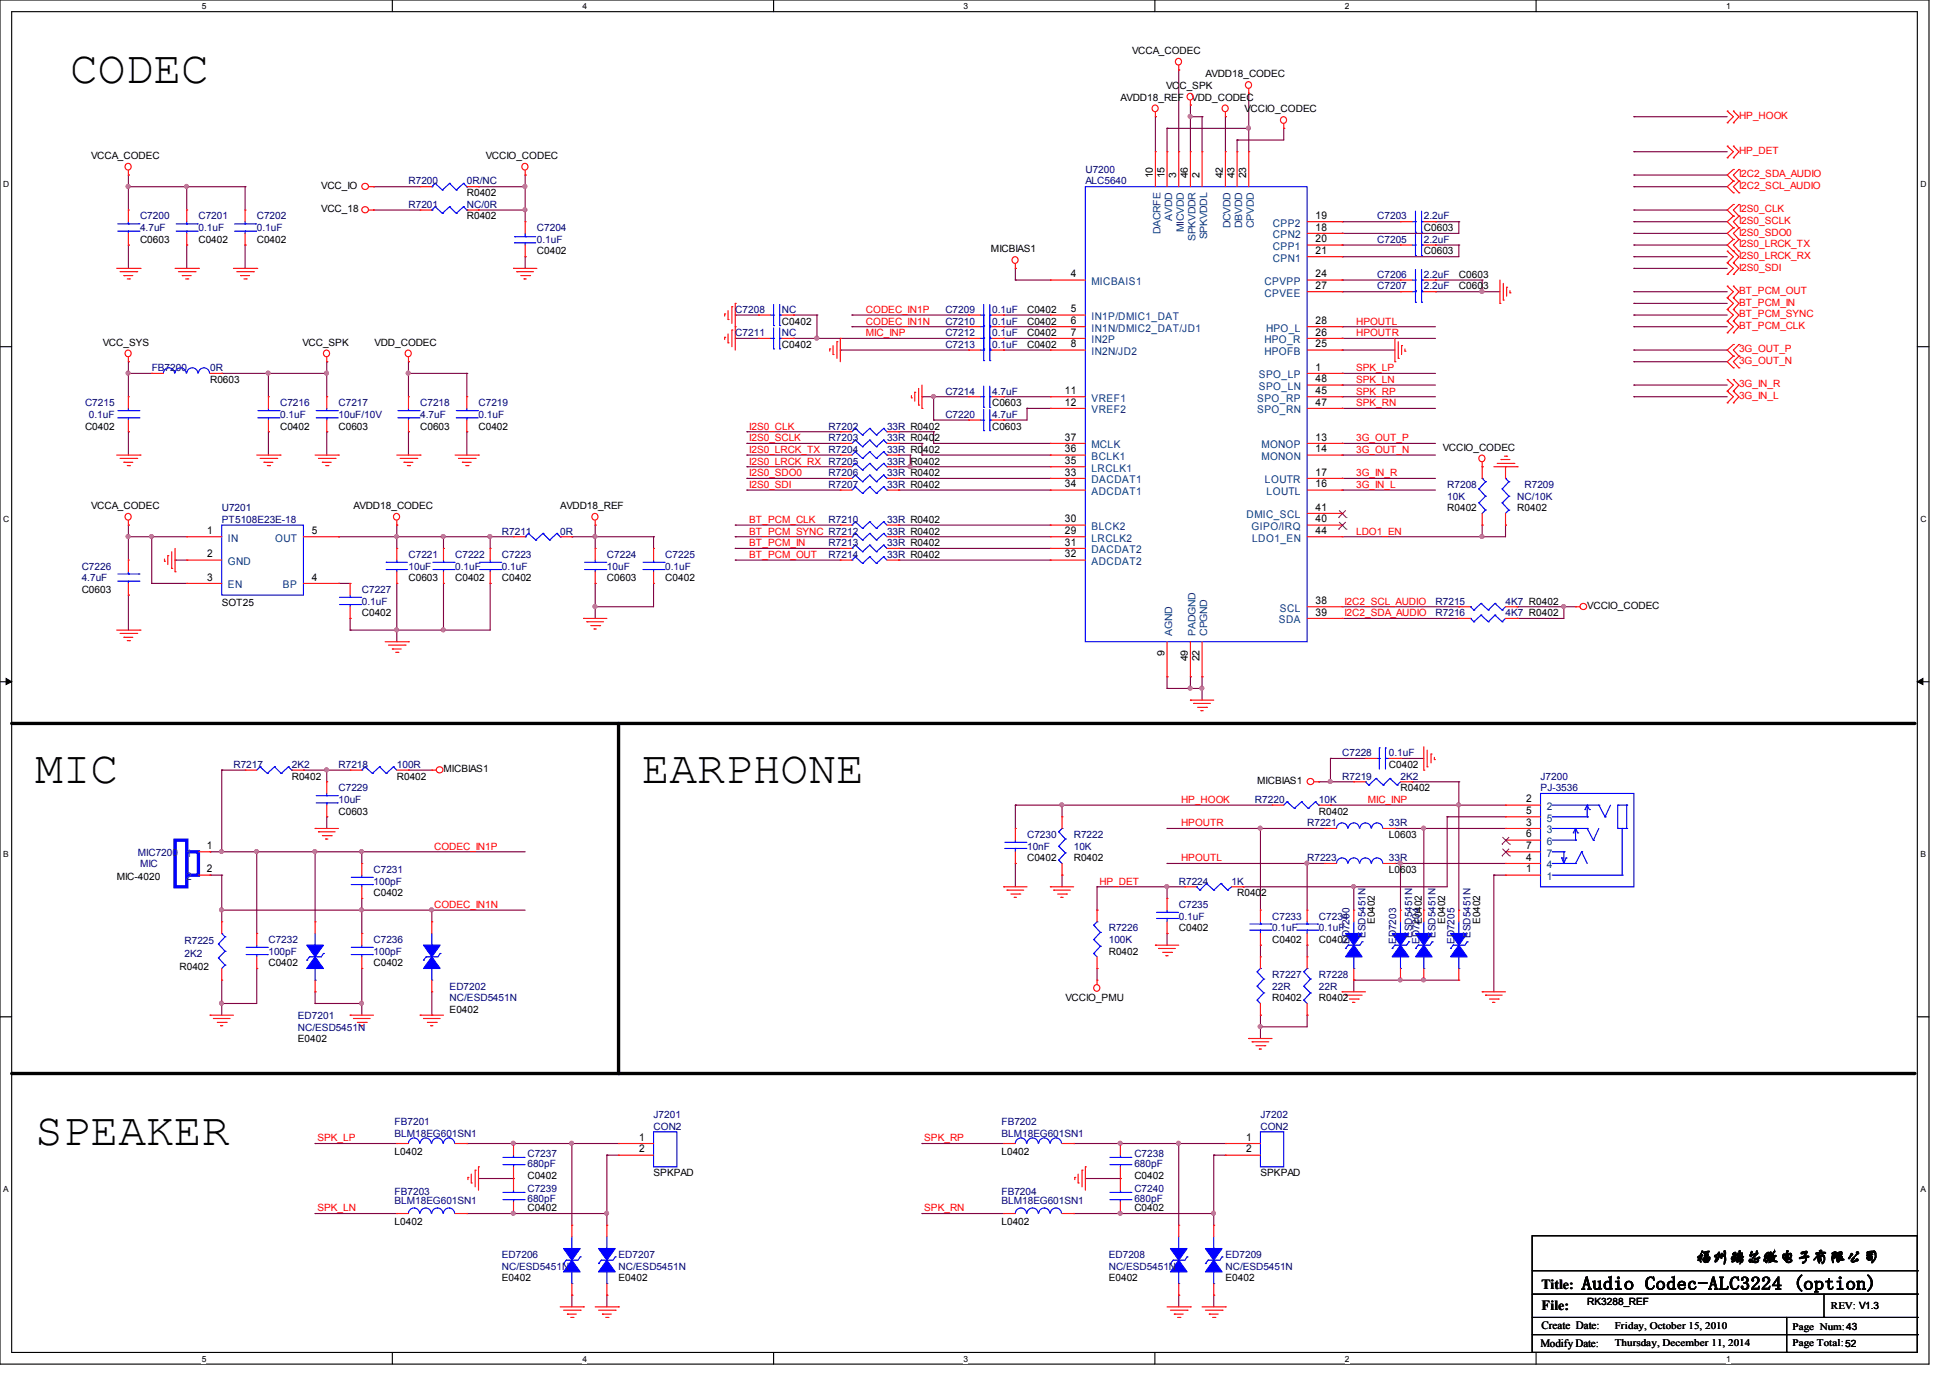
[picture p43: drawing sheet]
<svg xmlns="http://www.w3.org/2000/svg" width="297mm" height="210mm" viewBox="0 0 297 210" stroke-linecap="round" stroke-linejoin="round" font-family="sans-serif">
<defs><g id="words">
<g font-size="7">
<text x="10.7" y="12.6">CODEC</text>
<text x="5.3" y="119.3">MIC</text>
<text x="97.8" y="119.3">EARPHONE</text>
<text x="5.3" y="174.4">SPEAKER</text>
</g>
<text font-size="2.8" x="241" y="196.5">Audio Codec-ALC3224 (option)</text>
<text font-size="2.5" x="258.3" y="192.3">福州瑞芯微电子有限公司</text>
<g font-size="2.1">
<text x="234.9" y="196.3">Title:</text>
<text x="234.9" y="199.6">File:</text>
</g>
<g font-size="1.7">
<text x="234.8" y="202.5">Create Date:</text>
<text x="234.7" y="205.2">Modify Date:</text>
</g>
<g font-size="1.6" fill="#004080">
<text x="193.9" y="34.5">CPP2</text>
<text x="193.9" y="39.9">CPN1</text>
<text x="193.9" y="38.1">CPP1</text>
<text x="193.9" y="36.3">CPN2</text>
<text x="166.3" y="43.4">MICBAIS1</text>
<text x="192.6" y="45.2">CPVEE</text>
<text x="192.6" y="43.4">CPVPP</text>
<text x="166.3" y="48.8">IN1P/DMIC1_DAT</text>
<text x="166.3" y="50.5">IN1N/DMIC2_DAT/JD1</text>
<text x="166.3" y="52.3">IN2P</text>
<text x="192.6" y="52.3">HPO_R</text>
<text x="192.9" y="50.5">HPO_L</text>
<text x="166.3" y="54.1">IN2N/JD2</text>
<text x="191.8" y="59.4">SPO_LN</text>
<text x="191.8" y="57.7">SPO_LP</text>
<text x="192.6" y="54.1">HPOFB</text>
<text x="166.3" y="61.2">VREF1</text>
<text x="166.3" y="63">VREF2</text>
<text x="191.5" y="63">SPO_RN</text>
<text x="191.5" y="61.2">SPO_RP</text>
<text x="166.3" y="68.3">MCLK</text>
<text x="166.3" y="70.1">BCLK1</text>
<text x="166.3" y="71.9">LRCLK1</text>
<text x="192.2" y="70.1">MONON</text>
<text x="192.2" y="68.3">MONOP</text>
<text x="166.3" y="73.7">DACDAT1</text>
<text x="166.3" y="75.4">ADCDAT1</text>
<text x="192.7" y="73.7">LOUTR</text>
<text x="193" y="75.4">LOUTL</text>
<text x="34.7" y="82.5">IN</text>
<text x="41.9" y="82.5">OUT</text>
<text x="166.3" y="80.8">BLCK2</text>
<text x="166.3" y="82.5">LRCLK2</text>
<text x="189.9" y="79">DMIC_SCL</text>
<text x="190.7" y="80.8">GIPO/IRQ</text>
<text x="190.8" y="82.5">LDO1_EN</text>
<text x="34.7" y="86.1">GND</text>
<text x="34.7" y="89.7">EN</text>
<text x="43.1" y="89.7">BP</text>
<text x="166.3" y="84.3">DACDAT2</text>
<text x="166.3" y="86.1">ADCDAT2</text>
<text x="194.8" y="95">SDA</text>
<text x="195" y="93.2">SCL</text>
<text x="235.6" y="123.4">2</text>
<text x="235.6" y="125.2">5</text>
<text x="28.4" y="130.6">1</text>
<text x="235.6" y="127">3</text>
<text x="235.6" y="128.8">6</text>
<text x="235.6" y="130.6">7</text>
<text x="28.4" y="134.1">2</text>
<text x="235.6" y="134.1">1</text>
<text x="235.6" y="132.3">4</text>
</g>
<g font-size="1.6">
<text x="200.4" y="35.1">18</text>
<text x="200.4" y="33.4">19</text>
<text x="200.4" y="38.7">21</text>
<text x="200.4" y="36.9">20</text>
<text x="163.2" y="42.2">4</text>
<text x="163.2" y="47.6">5</text>
<text x="200.4" y="44">27</text>
<text x="200.4" y="42.2">24</text>
<text x="163.2" y="49.4">6</text>
<text x="163.2" y="51.1">7</text>
<text x="163.2" y="52.9">8</text>
<text x="200.4" y="52.9">25</text>
<text x="200.4" y="51.1">26</text>
<text x="200.4" y="49.4">28</text>
<text x="200.4" y="58.3">48</text>
<text x="200.4" y="56.5">1</text>
<text x="162.2" y="60">11</text>
<text x="162.2" y="61.8">12</text>
<text x="200.4" y="61.8">47</text>
<text x="200.4" y="60">45</text>
<text x="162.2" y="67.1">37</text>
<text x="162.2" y="68.9">36</text>
<text x="162.2" y="70.7">35</text>
<text x="200.4" y="68.9">14</text>
<text x="200.4" y="67.1">13</text>
<text x="162.2" y="72.5">33</text>
<text x="162.2" y="74.3">34</text>
<text x="200.4" y="77.8">41</text>
<text x="200.4" y="74.3">16</text>
<text x="200.4" y="72.5">17</text>
<text x="31.6" y="81.4">1</text>
<text x="47.5" y="81.4">5</text>
<text x="162.2" y="79.6">30</text>
<text x="162.2" y="81.4">29</text>
<text x="162.2" y="83.1">31</text>
<text x="200.4" y="81.4">44</text>
<text x="200.4" y="79.6">40</text>
<text x="31.6" y="84.9">2</text>
<text x="31.6" y="88.5">3</text>
<text x="47.5" y="88.5">4</text>
<text x="162.2" y="84.9">32</text>
<text x="200.4" y="93.8">39</text>
<text x="200.4" y="92">38</text>
<text x="232.5" y="122.3">2</text>
<text x="232.5" y="125.8">3</text>
<text x="232.5" y="124">5</text>
<text x="31.5" y="129.4">1</text>
<text x="232.5" y="131.1">4</text>
<text x="232.5" y="127.6">6</text>
<text x="232.5" y="129.4">7</text>
<text x="31.5" y="132.9">2</text>
<text x="232.5" y="132.9">1</text>
<text x="97.4" y="173.8">1</text>
<text x="189.8" y="173.8">1</text>
<text x="97.4" y="175.6">2</text>
<text x="189.8" y="175.6">2</text>
</g>
<g font-size="1.5">
<text x="172.5" y="8.2">VCCA_CODEC</text>
<text x="183.7" y="11.8">AVDD18_CODEC</text>
<text x="170.7" y="15.3">AVDD18_REF</text>
<text x="177.6" y="13.5">VCC_SPK</text>
<text x="181.5" y="15.3">VDD_CODEC</text>
<text x="189.6" y="17.1">VCCIO_CODEC</text>
<text x="13.9" y="24.2">VCCA_CODEC</text>
<text x="48.9" y="28.8">VCC_IO</text>
<text x="71.1" y="29.9">R0402</text>
<text x="74" y="24.2">VCCIO_CODEC</text>
<text x="175.6" y="27.2" transform="rotate(-90 175.6 27.2)">10</text>
<text x="177.4" y="27.2" transform="rotate(-90 177.4 27.2)">15</text>
<text x="179.2" y="27.2" transform="rotate(-90 179.2 27.2)">3</text>
<text x="180.9" y="27.2" transform="rotate(-90 180.9 27.2)">46</text>
<text x="182.7" y="27.2" transform="rotate(-90 182.7 27.2)">2</text>
<text x="186.3" y="27.2" transform="rotate(-90 186.3 27.2)">42</text>
<text x="188.1" y="27.2" transform="rotate(-90 188.1 27.2)">43</text>
<text x="189.8" y="27.2" transform="rotate(-90 189.8 27.2)">23</text>
<text x="48.9" y="32.3">VCC_18</text>
<text x="71.1" y="33.4">R0402</text>
<text x="216.9" y="35.2">C0603</text>
<text x="21.3" y="37">C0603</text>
<text x="30.2" y="37">C0402</text>
<text x="39.1" y="37">C0402</text>
<text x="81.8" y="38.8">C0402</text>
<text x="151" y="38.4">MICBIAS1</text>
<text x="216.9" y="38.8">C0603</text>
<text x="156.5" y="47.7">C0402</text>
<text x="222.3" y="42.3">C0603</text>
<text x="222.3" y="44.1">C0603</text>
<text x="15.7" y="52.7">VCC_SYS</text>
<text x="46.1" y="52.7">VCC_SPK</text>
<text x="57.1" y="52.7">VDD_CODEC</text>
<text x="119.1" y="53">C0402</text>
<text x="119.1" y="49.4">C0402</text>
<text x="156.5" y="53">C0402</text>
<text x="156.5" y="49.4">C0402</text>
<text x="156.5" y="51.2">C0402</text>
<text x="32" y="58.3">R0603</text>
<text x="13" y="65.4">C0402</text>
<text x="42.7" y="65.4">C0402</text>
<text x="51.6" y="65.4">C0603</text>
<text x="64" y="65.4">C0603</text>
<text x="72.9" y="65.4">C0402</text>
<text x="151.1" y="65.4">C0603</text>
<text x="151.1" y="61.9">C0603</text>
<text x="219.8" y="68.7">VCCIO_CODEC</text>
<text x="13.9" y="77.6">VCCA_CODEC</text>
<text x="53.9" y="77.6">AVDD18_CODEC</text>
<text x="85.3" y="77.6">AVDD18_REF</text>
<text x="220.5" y="77.9">R0402</text>
<text x="231.2" y="77.9">R0402</text>
<text x="62.2" y="88.6">C0603</text>
<text x="69.3" y="88.6">C0402</text>
<text x="76.5" y="88.6">C0402</text>
<text x="92.5" y="88.6">C0603</text>
<text x="101.4" y="88.6">C0402</text>
<text x="12.4" y="90.3">C0603</text>
<text x="33.8" y="92.3">SOT25</text>
<text x="55.1" y="93.9">C0402</text>
<text x="241.8" y="92.8">VCCIO_CODEC</text>
<text x="177.4" y="99.9" transform="rotate(-90 177.4 99.9)">9</text>
<text x="180.9" y="100.8" transform="rotate(-90 180.9 100.8)">49</text>
<text x="182.7" y="100.8" transform="rotate(-90 182.7 100.8)">22</text>
<text x="44.5" y="118.8">R0402</text>
<text x="60.5" y="118.8">R0402</text>
<text x="67.6" y="117.7">MICBIAS1</text>
<text x="191.5" y="119.5">MICBIAS1</text>
<text x="211.6" y="117">C0402</text>
<text x="51.6" y="124.1">C0603</text>
<text x="200.9" y="124.1">R0402</text>
<text x="213.4" y="120.6">R0402</text>
<text x="156.5" y="131.2">C0402</text>
<text x="163.6" y="131.2">R0402</text>
<text x="211.6" y="127.7">L0603</text>
<text x="17.8" y="134.1">MIC-4020</text>
<text x="56.9" y="136.6">C0402</text>
<text x="188.5" y="136.6">R0402</text>
<text x="211.6" y="133">L0603</text>
<text x="179.6" y="141.9">C0402</text>
<text x="193.8" y="143.7">C0402</text>
<text x="200.9" y="143.7">C0402</text>
<text x="209.5" y="140.8" transform="rotate(-90 209.5 140.8)">E0402</text>
<text x="216.6" y="140.8" transform="rotate(-90 216.6 140.8)">E0402</text>
<text x="220.1" y="140.8" transform="rotate(-90 220.1 140.8)">E0402</text>
<text x="225.5" y="140.8" transform="rotate(-90 225.5 140.8)">E0402</text>
<text x="27.3" y="147.7">R0402</text>
<text x="40.9" y="147.2">C0402</text>
<text x="56.9" y="147.2">C0402</text>
<text x="168.9" y="145.5">R0402</text>
<text x="68.5" y="154.3">E0402</text>
<text x="162.3" y="152.6">VCCIO_PMU</text>
<text x="193.8" y="152.6">R0402</text>
<text x="200.9" y="152.6">R0402</text>
<text x="45.4" y="158.8">E0402</text>
<text x="60.1" y="176">L0402</text>
<text x="80.4" y="179.6">C0402</text>
<text x="99.6" y="179.2">SPKPAD</text>
<text x="152.6" y="176">L0402</text>
<text x="172.8" y="179.6">C0402</text>
<text x="192" y="179.2">SPKPAD</text>
<text x="80.4" y="184.6">C0402</text>
<text x="172.8" y="184.6">C0402</text>
<text x="60.1" y="186.7">L0402</text>
<text x="152.6" y="186.7">L0402</text>
<text x="76.5" y="195.2">E0402</text>
<text x="94.2" y="195.2">E0402</text>
<text x="168.9" y="195.2">E0402</text>
<text x="186.7" y="195.2">E0402</text>
<text x="241.8" y="198.8">RK3288_REF</text>
<text x="246" y="202.4">Friday, October 15, 2010</text>
<text x="273.1" y="202.6">Page Num:43</text>
<text x="278.9" y="199.4">REV: V1.3</text>
<text x="246" y="205.1">Thursday, December 11, 2014</text>
<text x="273.1" y="205.1">Page Total:52</text>
</g>
<g font-size="1.5" fill="#f00">
<text x="264.9" y="23.5">HP_DET</text>
<text x="264.9" y="18.1">HP_HOOK</text>
<text x="264.9" y="27">I2C2_SDA_AUDIO</text>
<text x="264.9" y="28.8">I2C2_SCL_AUDIO</text>
<text x="264.9" y="32.3">I2S0_CLK</text>
<text x="264.9" y="34.1">I2S0_SCLK</text>
<text x="264.9" y="35.9">I2S0_SDO0</text>
<text x="264.9" y="37.7">I2S0_LRCK_TX</text>
<text x="264.9" y="39.5">I2S0_LRCK_RX</text>
<text x="264.9" y="41.2">I2S0_SDI</text>
<text x="131.9" y="47.7">CODEC_IN1P</text>
<text x="264.9" y="46.6">BT_PCM_IN</text>
<text x="264.9" y="44.8">BT_PCM_OUT</text>
<text x="131.9" y="51.2">MIC_INP</text>
<text x="131.9" y="49.4">CODEC_IN1N</text>
<text x="206.6" y="49.4">HPOUTL</text>
<text x="206.6" y="51.2">HPOUTR</text>
<text x="264.9" y="50.1">BT_PCM_CLK</text>
<text x="264.9" y="48.3">BT_PCM_SYNC</text>
<text x="264.9" y="53.7">3G_OUT_P</text>
<text x="206.6" y="56.6">SPK_LP</text>
<text x="206.6" y="58.3">SPK_LN</text>
<text x="264.9" y="59">3G_IN_R</text>
<text x="264.9" y="55.5">3G_OUT_N</text>
<text x="114.1" y="65.4">I2S0_CLK</text>
<text x="206.6" y="60.1">SPK_RP</text>
<text x="206.6" y="61.9">SPK_RN</text>
<text x="264.9" y="60.8">3G_IN_L</text>
<text x="114.1" y="67.2">I2S0_SCLK</text>
<text x="114.1" y="69">I2S0_LRCK_TX</text>
<text x="114.1" y="70.8">I2S0_LRCK_RX</text>
<text x="206.6" y="69">3G_OUT_N</text>
<text x="206.6" y="67.2">3G_OUT_P</text>
<text x="114.1" y="72.6">I2S0_SDO0</text>
<text x="114.1" y="74.3">I2S0_SDI</text>
<text x="206.6" y="72.6">3G_IN_R</text>
<text x="206.6" y="74.3">3G_IN_L</text>
<text x="114.1" y="79.7">BT_PCM_CLK</text>
<text x="114.1" y="81.4">BT_PCM_SYNC R7212</text>
<text x="114.1" y="83.2">BT_PCM_IN</text>
<text x="206.6" y="81.4">LDO1_EN</text>
<text x="114.1" y="85">BT_PCM_OUT</text>
<text x="204.8" y="93.9">I2C2_SDA_AUDIO</text>
<text x="204.8" y="92.1">I2C2_SCL_AUDIO</text>
<text x="179.9" y="122.3">HP_HOOK</text>
<text x="179.9" y="125.9">HPOUTR</text>
<text x="208.4" y="122.3">MIC_INP</text>
<text x="66.1" y="129.5">CODEC_IN1P</text>
<text x="179.9" y="131.2">HPOUTL</text>
<text x="167.5" y="134.8">HP_DET</text>
<text x="66.1" y="138.3">CODEC_IN1N</text>
<text x="48.3" y="173.9">SPK_LP</text>
<text x="140.8" y="173.9">SPK_RP</text>
<text x="48.3" y="184.6">SPK_LN</text>
<text x="140.8" y="184.6">SPK_RN</text>
</g>
<g font-size="1.5" fill="#000080">
<text x="62.2" y="28.1">R7200</text>
<text x="71.1" y="28.1">0R/NC</text>
<text x="165.4" y="26.3">U7200</text>
<text x="165.4" y="28.1">ALC5640</text>
<text x="21.3" y="33.4">C7200</text>
<text x="21.3" y="35.2">4.7uF</text>
<text x="30.2" y="33.4">C7201</text>
<text x="30.2" y="35.2">0.1uF</text>
<text x="39.1" y="33.4">C7202</text>
<text x="39.1" y="35.2">0.1uF</text>
<text x="62.2" y="31.7">R7201</text>
<text x="71.1" y="31.7">NC/0R</text>
<text x="81.8" y="35.2">C7204</text>
<text x="209.8" y="33.4">C7203</text>
<text x="216.9" y="33.4">2.2uF</text>
<text x="81.8" y="37">0.1uF</text>
<text x="209.8" y="37">C7205</text>
<text x="216.9" y="37">2.2uF</text>
<text x="112" y="47.7">C7208</text>
<text x="119.1" y="47.7">NC</text>
<text x="144" y="47.7">C7209</text>
<text x="151.1" y="47.7">0.1uF</text>
<text x="209.8" y="42.3">C7206</text>
<text x="209.8" y="44.1">C7207</text>
<text x="216.9" y="42.3">2.2uF</text>
<text x="216.9" y="44.1">2.2uF</text>
<text x="112" y="51.2">C7211</text>
<text x="119.1" y="51.2">NC</text>
<text x="144" y="53">C7213</text>
<text x="144" y="49.4">C7210</text>
<text x="144" y="51.2">C7212</text>
<text x="151.1" y="53">0.1uF</text>
<text x="151.1" y="49.4">0.1uF</text>
<text x="151.1" y="51.2">0.1uF</text>
<text x="23.1" y="56.6">FB7200</text>
<text x="32" y="56.6">0R</text>
<text x="13" y="61.9">C7215</text>
<text x="13.5" y="63.7">0.1uF</text>
<text x="42.7" y="61.9">C7216</text>
<text x="42.7" y="63.7">0.1uF</text>
<text x="51.6" y="61.9">C7217</text>
<text x="51.6" y="63.7">10uF/10V</text>
<text x="64" y="61.9">C7218</text>
<text x="64" y="63.7">4.7uF</text>
<text x="72.9" y="61.9">C7219</text>
<text x="72.9" y="63.7">0.1uF</text>
<text x="126.2" y="65.4">R7202</text>
<text x="135.1" y="65.4">33R R0402</text>
<text x="144" y="63.7">C7220</text>
<text x="144" y="60.1">C7214</text>
<text x="151.1" y="63.7">4.7uF</text>
<text x="151.1" y="60.1">4.7uF</text>
<text x="126.2" y="70.8">R7205</text>
<text x="126.2" y="69">R7204</text>
<text x="126.2" y="67.2">R7203</text>
<text x="135.1" y="70.8">33R R0402</text>
<text x="135.1" y="69">33R R0402</text>
<text x="135.1" y="67.2">33R R0402</text>
<text x="33.8" y="77.9">U7201</text>
<text x="126.2" y="72.6">R7206</text>
<text x="126.2" y="74.3">R7207</text>
<text x="135.1" y="72.6">33R R0402</text>
<text x="135.1" y="74.3">33R R0402</text>
<text x="220.5" y="74.3">R7208</text>
<text x="220.5" y="76.1">10K</text>
<text x="231.2" y="76.1">NC/10K</text>
<text x="232.3" y="74.3">R7209</text>
<text x="33.8" y="79.7">PT5108E23E-18</text>
<text x="76.5" y="81.4">R7211</text>
<text x="85.3" y="81.4">0R</text>
<text x="126.2" y="79.7">R7210</text>
<text x="126.2" y="83.2">R7213</text>
<text x="135.1" y="81.4">33R R0402</text>
<text x="135.1" y="79.7">33R R0402</text>
<text x="135.1" y="83.2">33R R0402</text>
<text x="12.4" y="86.8">C7226</text>
<text x="12.4" y="88.6">4.7uF</text>
<text x="62.2" y="85">C7221</text>
<text x="62.2" y="86.8">10uF</text>
<text x="69.3" y="85">C7222</text>
<text x="69.3" y="86.8">0.1uF</text>
<text x="76.5" y="85">C7223</text>
<text x="76.5" y="86.8">0.1uF</text>
<text x="92.5" y="85">C7224</text>
<text x="92.5" y="86.8">10uF</text>
<text x="101.4" y="85">C7225</text>
<text x="101.4" y="86.8">0.1uF</text>
<text x="126.2" y="85">R7214</text>
<text x="135.1" y="85">33R R0402</text>
<text x="55.1" y="90.3">C7227</text>
<text x="55.1" y="92.1">0.1uF</text>
<text x="218.7" y="93.9">R7216</text>
<text x="218.7" y="92.1">R7215</text>
<text x="229.4" y="93.9">4K7 R0402</text>
<text x="229.4" y="92.1">4K7 R0402</text>
<text x="35.6" y="117">R7217</text>
<text x="44.5" y="117">2K2</text>
<text x="51.6" y="117">R7218</text>
<text x="60.5" y="117">100R</text>
<text x="204.5" y="118.8">R7219</text>
<text x="204.5" y="115.2">C7228</text>
<text x="211.6" y="115.2">0.1uF</text>
<text x="213.4" y="118.8">2K2</text>
<text x="234.7" y="118.8">J7200</text>
<text x="51.6" y="120.6">C7229</text>
<text x="51.6" y="122.3">10uF</text>
<text x="191.2" y="122.3">R7220</text>
<text x="199.1" y="125.9">R7221</text>
<text x="200.9" y="122.3">10K</text>
<text x="211.6" y="125.9">33R</text>
<text x="234.7" y="120.6">PJ-3536</text>
<text x="21" y="130.4">MIC7200</text>
<text x="156.5" y="127.7">C7230</text>
<text x="156.5" y="129.5">10nF</text>
<text x="163.6" y="127.7">R7222</text>
<text x="163.6" y="129.5">10K</text>
<text x="199.1" y="131.2">R7223</text>
<text x="211.6" y="131.2">33R</text>
<text x="21.3" y="132.2">MIC</text>
<text x="56.9" y="133">C7231</text>
<text x="56.9" y="134.8">100pF</text>
<text x="179.6" y="134.8">R7224</text>
<text x="187.6" y="134.8">1K</text>
<text x="28.1" y="143.8">R7225</text>
<text x="40.9" y="143.7">C7232</text>
<text x="56.9" y="143.7">C7236</text>
<text x="168.9" y="141.9">R7226</text>
<text x="168.9" y="143.7">100K</text>
<text x="179.6" y="138.3">C7235</text>
<text x="179.6" y="140.1">0.1uF</text>
<text x="193.8" y="140.1">C7233</text>
<text x="193.8" y="141.9">0.1uF</text>
<text x="200.9" y="140.1">C7234</text>
<text x="200.9" y="141.9">0.1uF</text>
<text x="205.6" y="143.8" transform="rotate(-90 205.6 143.8)">ED7200</text>
<text x="208" y="142.9" transform="rotate(-90 208 142.9)">ESD5451N</text>
<text x="212.7" y="143.8" transform="rotate(-90 212.7 143.8)">ED7203</text>
<text x="215.2" y="142.9" transform="rotate(-90 215.2 142.9)">ESD5451N</text>
<text x="216.3" y="143.8" transform="rotate(-90 216.3 143.8)">ED7204</text>
<text x="218.7" y="142.9" transform="rotate(-90 218.7 142.9)">ESD5451N</text>
<text x="221.6" y="143.8" transform="rotate(-90 221.6 143.8)">ED7205</text>
<text x="224" y="142.9" transform="rotate(-90 224 142.9)">ESD5451N</text>
<text x="28.1" y="145.8">2K2</text>
<text x="40.9" y="145.5">100pF</text>
<text x="56.9" y="145.5">100pF</text>
<text x="193.8" y="149">R7227</text>
<text x="200.9" y="149">R7228</text>
<text x="45.4" y="155.3">ED7201</text>
<text x="68.5" y="150.8">ED7202</text>
<text x="68.5" y="152.6">NC/ESD5451N</text>
<text x="193.8" y="150.8">22R</text>
<text x="200.9" y="150.8">22R</text>
<text x="45.4" y="157.1">NC/ESD5451N</text>
<text x="60.1" y="171.4">FB7201</text>
<text x="60.1" y="173.2">BLM18EG601SN1</text>
<text x="99.6" y="170.3">J7201</text>
<text x="99.6" y="172.1">CON2</text>
<text x="152.6" y="171.4">FB7202</text>
<text x="152.6" y="173.2">BLM18EG601SN1</text>
<text x="192" y="170.3">J7202</text>
<text x="192" y="172.1">CON2</text>
<text x="80.4" y="176.4">C7237</text>
<text x="80.4" y="177.8">680pF</text>
<text x="172.8" y="176.4">C7238</text>
<text x="172.8" y="177.8">680pF</text>
<text x="60.1" y="182.1">FB7203</text>
<text x="60.1" y="183.5">BLM18EG601SN1</text>
<text x="80.4" y="181.7">C7239</text>
<text x="80.4" y="183.1">680pF</text>
<text x="152.6" y="182.1">FB7204</text>
<text x="152.6" y="183.5">BLM18EG601SN1</text>
<text x="172.8" y="181.7">C7240</text>
<text x="172.8" y="183.1">680pF</text>
<text x="76.5" y="191.7">ED7206</text>
<text x="94.2" y="191.7">ED7207</text>
<text x="168.9" y="191.7">ED7208</text>
<text x="186.7" y="191.7">ED7209</text>
<text x="76.5" y="193.5">NC/ESD5451N</text>
<text x="94.2" y="193.5">NC/ESD5451N</text>
<text x="168.9" y="193.5">NC/ESD5451N</text>
<text x="186.7" y="193.5">NC/ESD5451N</text>
</g>
<g font-size="1.5" fill="#004080">
<text x="176.8" y="35.6" transform="rotate(-90 176.8 35.6)">DACRFE</text>
<text x="178.6" y="33.6" transform="rotate(-90 178.6 33.6)">AVDD</text>
<text x="180.4" y="35.4" transform="rotate(-90 180.4 35.4)">MICVDD</text>
<text x="187.5" y="34.8" transform="rotate(-90 187.5 34.8)">DCVDD</text>
<text x="189.2" y="34.7" transform="rotate(-90 189.2 34.7)">DBVDD</text>
<text x="191" y="34.7" transform="rotate(-90 191 34.7)">CPVDD</text>
<text x="182.1" y="36.7" transform="rotate(-90 182.1 36.7)">SPKVDDR</text>
<text x="183.9" y="36.5" transform="rotate(-90 183.9 36.5)">SPKVDDL</text>
<text x="178.6" y="96.9" transform="rotate(-90 178.6 96.9)">AGND</text>
<text x="182.1" y="96.9" transform="rotate(-90 182.1 96.9)">PADGND</text>
<text x="183.9" y="96.9" transform="rotate(-90 183.9 96.9)">CPGND</text>
</g>
<g font-size="1.3">
<text x="30.7" y="1.4">5</text>
<text x="88.7" y="1.4">4</text>
<text x="146.8" y="1.4">3</text>
<text x="204.9" y="1.4">2</text>
<text x="263" y="1.4">1</text>
<text x=".5" y="28.4">D</text>
<text x="292.6" y="28.4">D</text>
<text x=".5" y="79.5">C</text>
<text x="292.6" y="79.5">C</text>
<text x=".5" y="130.6">B</text>
<text x="292.6" y="130.6">B</text>
<text x=".5" y="181.6">A</text>
<text x="292.6" y="181.6">A</text>
<text x="30.7" y="207.5">5</text>
<text x="88.7" y="207.5">4</text>
<text x="146.8" y="207.5">3</text>
<text x="204.9" y="207.5">2</text>
<text x="263" y="207.5">1</text>
</g>
</g></defs>
<path d="M0 0h293.9v207.9h-293.9zM1.8 1.8h290.3v204.3h-290.3z" fill="none" stroke="#000" stroke-width=".17"/>
<g fill="#fff">
<path d="M30.7 .3h.7v1.4h-.7z"/>
<path d="M30.7 206.3h.7v1.5h-.7z"/>
</g>
<path d="M59.8 0v1.8M59.8 206.1v1.8" fill="none" stroke="#000" stroke-width=".17"/>
<g fill="#fff">
<path d="M88.7 .3h.7v1.4h-.7z"/>
<path d="M88.7 206.3h.7v1.5h-.7z"/>
</g>
<path d="M117.9 0v1.8M117.9 206.1v1.8" fill="none" stroke="#000" stroke-width=".17"/>
<g fill="#fff">
<path d="M146.8 .3h.7v1.4h-.7z"/>
<path d="M146.8 206.3h.7v1.5h-.7z"/>
</g>
<path d="M175.9 0v1.8M175.9 206.1v1.8" fill="none" stroke="#000" stroke-width=".17"/>
<g fill="#fff">
<path d="M204.9 .3h.7v1.4h-.7z"/>
<path d="M204.9 206.3h.7v1.5h-.7z"/>
</g>
<path d="M234 0v1.8M234 206.1v1.8" fill="none" stroke="#000" stroke-width=".17"/>
<g fill="#fff">
<path d="M263 .3h.7v1.4h-.7z"/>
<path d="M263 206.3h.7v1.5h-.7z"/>
<path d="M.5 27.3h.9v1.4h-.9z"/>
<path d="M292.6 27.3h.9v1.4h-.9z"/>
<path d="M.5 78.3h.9v1.5h-.9z"/>
<path d="M292.6 78.3h.9v1.5h-.9z"/>
</g>
<path d="M0 52.8h1.8M292.1 52.8h1.8" fill="none" stroke="#000" stroke-width=".17"/>
<g fill="#fff">
<path d="M.5 129.4h.9v1.4h-.9z"/>
<path d="M292.6 129.4h.9v1.4h-.9z"/>
</g>
<path d="M0 103.9h1.8M292.1 103.9h1.8" fill="none" stroke="#000" stroke-width=".17"/>
<path d="M.9 103.4l.9 .5-.9 .4zM292.1 103.9l.8-.5v.9z" fill="#000" stroke="#000" stroke-width=".15"/>
<g fill="#fff">
<path d="M.5 180.4h.8v1.5h-.8z"/>
<path d="M292.6 180.4h.8v1.5h-.8z"/>
</g>
<g fill="none" stroke="#000" stroke-width=".17">
<path d="M0 154.9h1.8M292.1 154.9h1.8M233.4 188.3h58.7v17.8h-58.7zM233.4 193.6h58.7M233.4 197.2h58.7M277.9 197.2v3.5M292.1 193.6h.1M292.1 197.2h.1M233.4 200.7h58.7M233.4 203.4h58.7M272.2 206.1h.1M272.2 200.7v5.4"/>
<path d="M277.9 200.7h.1M292.1 200.7h.1M292.1 203.4h.1"/>
</g>
<path d="M1.8 110.2h289.8M94.2 110.2v53.4M1.8 163.6h289.8" fill="none" stroke="#000" stroke-width=".51"/>
<g fill="#000">
<circle cx="291.6" cy="110.2" r=".25"/>
<circle cx="94.2" cy="163.6" r=".25"/>
<circle cx="291.6" cy="163.6" r=".25"/>
</g>
<g fill="none" stroke="#800040" stroke-width=".17">
<path d="M176 17.8h.1M176 17.8v5.3M177.8 19.6h.1M177.8 19.6v3.5M177.8 19.6h12.4M179.6 10.7h.1M179.6 10.7v12.4M181.4 17.8h.1M181.4 16h.1M181.4 16v7.1M181.4 17.8h1.7M183.1 17.8h.1"/>
<path d="M183.1 17.8v5.3M186.7 17.8h.1M186.7 17.8v5.3M190.2 14.2h.1M190.2 19.6h.1M190.2 14.2v8.9M195.6 19.6h.1M195.6 19.6v1.7h-7.1M248.9 17.8h.1M248.9 17.8h14.2M19.6 26.7h.1M19.6 28.4h.1"/>
<path d="M19.6 37.3h.1M19.6 28.4h17.7M19.6 26.7v5.3M19.6 37.3v3.6M28.4 37.3h.1M28.4 28.4h.1M28.4 28.4v3.6M28.4 37.3v3.6M37.3 37.3h.1M37.3 28.4h.1M37.3 28.4v3.6M37.3 37.3v3.6"/>
<path d="M56.9 28.4h.1M56.9 32h.1M56.9 28.4h7.1M56.9 32h7.1M72.9 28.4h.1M72.9 32h.1M72.9 28.4h7.1M72.9 32h7.1M80 26.7h.1M80 28.4h.1M80 39.1h.1M80 32h.1"/>
<path d="M80 26.7v7.1M80 39.1v1.8M188.5 21.3h.1M188.5 21.3v1.8M204.5 33.8h.1M204.5 35.6h.1M204.5 37.3h.1M204.5 39.1h.1M204.5 33.8h8.9M204.5 37.3h8.9M218.7 33.8h.1M218.7 37.3h.1"/>
<path d="M218.7 33.8h3.5M218.7 37.3h3.5M222.2 33.8h.1M222.2 37.3h.1M222.2 33.8v1.8h-17.7M222.2 37.3v1.8h-17.7M248.9 23.1h.1M248.9 28.4h.1M248.9 26.7h.1M248.9 33.8h.1M248.9 32h.1M248.9 35.6h.1"/>
<path d="M248.9 39.1h.1M248.9 37.3h.1M248.9 23.1h14.2M248.9 28.4h14.2M248.9 26.7h14.2M248.9 33.8h14.2M248.9 32h14.2M248.9 35.6h14.2M248.9 39.1h14.2M248.9 37.3h14.2M19.6 56.9h.1M19.6 55.1h.1"/>
<path d="M19.6 56.9h3.5M19.6 55.1v5.4M33.8 56.9h.1M33.8 56.9h16M40.9 56.9h.1M40.9 56.9v3.6M49.8 55.1h.1M49.8 56.9h.1M49.8 55.1v5.4M62.2 55.1h.1M62.2 56.9h.1M62.2 56.9h8.9"/>
<path d="M62.2 55.1v5.4M71.1 56.9h.1M71.1 56.9v3.6M112 51.6h.1M112 48h.1M112 48h3.6M112 51.6h3.6M120.9 51.6h.1M120.9 48h.1M120.9 48h3.6M120.9 51.6h26.7M124.5 51.6h.1"/>
<path d="M124.5 48h.1M124.5 48v3.6M128 53.3h.1M128 53.3h19.6M129.8 49.8h.1M129.8 48h.1M129.8 49.8h17.8M129.8 48h17.8M152.9 49.8h.1M152.9 48h.1M152.9 53.3h.1M152.9 51.6h.1"/>
<path d="M152.9 49.8h7.1M152.9 48h7.1M152.9 53.3h7.1M152.9 51.6h7.1M154.7 42.7h.1M154.7 40.9h.1M154.7 42.7h5.3M154.7 40.9v1.8M204.5 44.4h.1M204.5 56.9h.1M204.5 58.7h.1M204.5 53.3h.1"/>
<path d="M204.5 49.8h.1M204.5 51.6h.1M204.5 42.7h.1M204.5 56.9h14.2M204.5 49.8h14.2M204.5 53.3h8M204.5 51.6h14.2M204.5 44.4h8.9M204.5 42.7h8.9M204.5 58.7h14.2M218.7 42.7h.1M218.7 44.4h.1"/>
<path d="M218.7 44.4h9.8M218.7 42.7h7.1M225.8 44.4h.1M225.8 42.7h.1M225.8 42.7v1.7M248.9 40.9h.1M248.9 44.4h.1M248.9 49.8h.1M248.9 46.2h.1M248.9 48h.1M248.9 58.7h.1M248.9 55.1h.1"/>
<path d="M248.9 53.3h.1M248.9 40.9h14.2M248.9 49.8h14.2M248.9 48h14.2M248.9 53.3h14.2M248.9 44.4h14.2M248.9 58.7h14.2M248.9 46.2h14.2M248.9 55.1h14.2M19.6 65.8h.1M19.6 65.8v3.5M40.9 65.8h.1"/>
<path d="M40.9 65.8v3.5M49.8 65.8h.1M49.8 65.8v3.5M62.2 65.8h.1M62.2 65.8v3.5M71.1 65.8h.1M71.1 65.8v3.5M113.8 72.9h.1M113.8 67.6h.1M113.8 74.7h.1M113.8 69.3h.1M113.8 65.8h.1"/>
<path d="M113.8 71.1h.1M113.8 69.3h14.2M113.8 67.6h14.2M113.8 71.1h14.2M113.8 65.8h14.2M113.8 72.9h14.2M113.8 74.7h14.2M136.9 69.3h.1M136.9 67.6h.1M136.9 65.8h.1M136.9 72.9h.1M136.9 74.7h.1"/>
<path d="M136.9 71.1h.1M136.9 69.3h1.8M136.9 67.6h3.6M136.9 71.1h23.1M136.9 65.8h5.3M136.9 72.9h23.1M136.9 74.7h23.1M138.7 71.1h.1M138.7 69.3h.1M138.7 69.3v1.8M140.5 67.6h.1M140.5 69.3h.1"/>
<path d="M140.5 60.5h.1M140.5 60.5h7.1M140.5 69.3h19.5M140.5 67.6v1.7M142.2 67.6h.1M142.2 65.8h.1M142.2 64h.1M142.2 60.5h.1M142.2 67.6h17.8M142.2 60.5v3.5M142.2 65.8v1.8M142.2 64h5.4"/>
<path d="M152.9 64h.1M152.9 60.5h.1M152.9 60.5h7.1M156.5 62.2h.1M156.5 62.2h3.5M156.5 62.2v1.8h-3.6M204.5 60.5h.1M204.5 62.2h.1M204.5 69.3h.1M204.5 67.6h.1M204.5 72.9h.1M204.5 74.7h.1"/>
<path d="M204.5 60.5h14.2M204.5 62.2h14.2M204.5 69.3h14.2M204.5 67.6h14.2M204.5 72.9h14.2M204.5 74.7h14.2M248.9 60.5h.1M248.9 60.5h14.2M19.6 81.8h.1M19.6 90.7h.1M19.6 80h.1M19.6 80v5.3"/>
<path d="M19.6 90.7v5.3M19.6 81.8h8.8M23.1 88.9h.1M23.1 81.8h.1M23.1 88.9h5.3M23.1 81.8v7.1M26.7 85.3h.1M26.7 85.3h1.7M51.6 88.9h.1M51.6 81.8h.1M51.6 81.8h26.6M51.6 88.9h1.7"/>
<path d="M53.3 96h.1M53.3 94.2h.1M53.3 94.2v1.8M60.5 96h.1M60.5 81.8h.1M60.5 80h.1M60.5 88.9h.1M60.5 80v3.6M60.5 88.9v8.9M67.6 88.9h.1M67.6 96h.1M67.6 81.8h.1"/>
<path d="M67.6 81.8v1.8M67.6 88.9v7.1M74.7 88.9h.1M74.7 81.8h.1M74.7 81.8v1.8M74.7 88.9v7.1h-21.4M87.1 81.8h.1M87.1 81.8h12.5M90.7 81.8h.1M90.7 88.9h.1M90.7 92.5h.1M90.7 80h.1"/>
<path d="M90.7 80v3.6M90.7 88.9v5.3M99.6 81.8h.1M99.6 88.9h.1M99.6 88.9v3.6h-8.9M99.6 81.8v1.8M112 80h.1M112 81.8h.1M112 83.6h.1M112 85.3h.1M112 80h16M112 81.8h16"/>
<path d="M112 83.6h16M112 85.3h16M136.9 85.3h.1M136.9 83.6h.1M136.9 81.8h.1M136.9 80h.1M136.9 80h23.1M136.9 81.8h23.1M136.9 83.6h23.1M136.9 85.3h23.1M204.5 94.2h17.7M204.5 92.5h17.7"/>
<path d="M222.2 94.2h.1M222.2 92.5h.1M225.8 81.8h.1M225.8 80h.1M225.8 80v1.8M229.4 80h.1M229.4 80v1.8h-24.9M231.1 94.2h.1M231.1 92.5h.1M231.1 92.5h8.9M238.3 92.5h.1M238.3 92.5v1.7h-7.2"/>
<path d="M33.8 117.3h.1M33.8 117.3h3.5M33.8 117.3v12.5M46.2 117.3h.1M46.2 117.3h7.1M49.8 117.3h.1M49.8 117.3v1.8M62.2 117.3h.1M62.2 117.3h3.6M177.8 103.1h.1M177.8 104.9h.1M177.8 104.9h5.3"/>
<path d="M177.8 103.1v1.8M181.4 104.9h.1M181.4 103.1h.1M181.4 103.1v1.8M183.1 104.9h.1M183.1 103.1h.1M183.1 103.1v3.6M200.9 119.1h.1M200.9 119.1h5.3M202.7 119.1h.1M202.7 115.6h.1M202.7 115.6h5.3"/>
<path d="M202.7 115.6v3.5M213.4 115.6h.1M213.4 115.6h3.5M215.1 119.1h.1M215.1 119.1h7.1M222.2 119.1h.1M222.2 119.1v19.6M32 129.8h.1M32 133.3h.1M32 129.8h48M32 133.3h1.8M33.8 129.8h.1"/>
<path d="M33.8 138.7h.1M33.8 133.3h.1M33.8 138.7h46.2M33.8 133.3v7.2M39.1 129.8h.1M39.1 129.8v12.4M48 129.8h.1M48 129.8v10.7M49.8 124.5h.1M49.8 124.5v1.7M55.1 129.8h.1M55.1 136.9h.1"/>
<path d="M55.1 138.7h.1M55.1 129.8v1.8M55.1 136.9v5.3M65.8 138.7h.1M65.8 138.7v1.8M154.7 122.7h.1M154.7 131.6h.1M154.7 122.7h39.1M154.7 122.7v3.5M154.7 131.6v3.5M161.8 122.7h.1M161.8 133.3h.1"/>
<path d="M161.8 122.7v1.8M161.8 133.3v1.8M167.1 135.1h.1M167.1 138.7h.1M167.1 135.1h13.4M167.1 135.1v3.6M177.8 135.1h.1M177.8 131.6h.1M177.8 126.2h.1M177.8 135.1v1.8M177.8 126.2h24M177.8 131.6h24"/>
<path d="M189.4 135.1h.1M192 126.2h.1M192 126.2v12.5M199.1 131.6h.1M199.1 131.6v7.1M202.7 122.7h.1M202.7 122.7h26.7M206.2 135.1h.1M206.2 135.1v3.6M212.5 126.2h.1M212.5 131.6h.1M212.5 126.2h16.9"/>
<path d="M212.5 131.6h16.9M213.4 131.6h.1M213.4 131.6v7.1M216.9 126.2h.1M216.9 126.2v12.5M220.5 124.5h.1M220.5 124.5v10.6h-31.1M220.5 124.5h8.9M222.2 122.7h.1M227.6 133.3h.1M227.6 133.3h1.8M227.6 133.3v17.8"/>
<path d="M33.8 152.9h.1M33.8 149.4v5.3M39.1 147.6h.1M39.1 147.6v5.3h-5.3M48 152.9h.1M48 151.1h.1M48 152.9h7.1M48 151.1v1.8M55.1 142.2h.1M55.1 152.9h.1M55.1 147.6h.1M55.1 147.6v7.1"/>
<path d="M65.8 154.7h.1M65.8 151.1v3.6M167.1 147.6h.1M167.1 147.6v1.8M177.8 142.2h.1M177.8 142.2v1.8M192 144h.1M192 154.7h.1M192 156.5h.1M192 144v1.8M192 154.7v3.5M199.1 144h.1"/>
<path d="M199.1 154.7h.1M199.1 144v1.8M199.1 154.7v1.8h-7.1M206.2 149.4h.1M206.2 149.4v1.7M206.2 149.4h16M213.4 149.4h.1M216.9 149.4h.1M48 174.2h.1M48 174.2h12.5M71.1 174.2h.1M71.1 174.2h23.1"/>
<path d="M72.9 179.6h.1M72.9 179.6h5.3M78.2 174.2h.1M87.1 174.2h.1M87.1 174.2v12.5M92.5 176h.1M92.5 176v10.7M92.5 176h1.7M140.5 174.2h.1M140.5 174.2h12.4M163.6 174.2h.1M163.6 174.2h23.1"/>
<path d="M165.4 179.6h.1M165.4 179.6h5.3M170.7 174.2h.1M179.6 174.2h.1M179.6 174.2v12.5M184.9 176h.1M184.9 176h1.8M184.9 176v10.7M48 184.9h.1M48 184.9h12.5M71.1 184.9h.1M71.1 184.9h21.4"/>
<path d="M78.2 184.9h.1M87.1 197.4h.1M87.1 197.4v1.7M92.5 197.4h.1M92.5 184.9h.1M92.5 197.4v1.7M140.5 184.9h.1M140.5 184.9h12.4M163.6 184.9h.1M163.6 184.9h21.3M170.7 184.9h.1M179.6 197.4h.1"/>
<path d="M179.6 197.4v1.7M184.9 184.9h.1M184.9 197.4h.1M184.9 197.4v1.7"/>
</g>
<g fill="#f0f" stroke="#f0f" stroke-width=".17">
<circle cx="87.1" cy="174.2" r=".3"/>
<circle cx="92.4" cy="184.9" r=".3"/>
<circle cx="78.2" cy="184.9" r=".3"/>
<circle cx="78.2" cy="174.2" r=".3"/>
<circle cx="39.1" cy="129.8" r=".3"/>
<circle cx="33.7" cy="129.8" r=".3"/>
<circle cx="55.1" cy="138.6" r=".3"/>
<circle cx="33.7" cy="138.6" r=".3"/>
<circle cx="55.1" cy="152.9" r=".3"/>
<circle cx="55.1" cy="129.8" r=".3"/>
<circle cx="65.7" cy="138.6" r=".3"/>
<circle cx="49.7" cy="117.3" r=".3"/>
<circle cx="33.7" cy="152.9" r=".3"/>
<circle cx="48" cy="129.8" r=".3"/>
<circle cx="170.6" cy="184.9" r=".3"/>
<circle cx="170.6" cy="174.2" r=".3"/>
<circle cx="184.9" cy="184.9" r=".3"/>
<circle cx="179.5" cy="174.2" r=".3"/>
<circle cx="49.7" cy="56.9" r=".3"/>
<circle cx="40.9" cy="56.9" r=".3"/>
<circle cx="19.5" cy="56.9" r=".3"/>
<circle cx="19.5" cy="28.4" r=".3"/>
<circle cx="28.4" cy="28.4" r=".3"/>
<circle cx="124.4" cy="51.5" r=".3"/>
<circle cx="138.6" cy="71.1" r=".3"/>
<circle cx="181.3" cy="104.9" r=".3"/>
<circle cx="183.1" cy="104.9" r=".3"/>
<circle cx="181.3" cy="17.7" r=".3"/>
<circle cx="142.2" cy="60.4" r=".3"/>
<circle cx="225.8" cy="81.7" r=".3"/>
<circle cx="225.8" cy="44.4" r=".3"/>
<circle cx="80" cy="28.4" r=".3"/>
<circle cx="62.2" cy="56.9" r=".3"/>
<circle cx="90.6" cy="81.7" r=".3"/>
<circle cx="74.6" cy="81.7" r=".3"/>
<circle cx="90.6" cy="92.4" r=".3"/>
<circle cx="67.5" cy="96" r=".3"/>
<circle cx="67.5" cy="81.7" r=".3"/>
<circle cx="161.8" cy="122.6" r=".3"/>
<circle cx="222.2" cy="122.6" r=".3"/>
<circle cx="177.8" cy="135.1" r=".3"/>
<circle cx="192" cy="126.2" r=".3"/>
<circle cx="206.2" cy="135.1" r=".3"/>
<circle cx="216.9" cy="149.3" r=".3"/>
<circle cx="213.3" cy="131.5" r=".3"/>
<circle cx="199.1" cy="131.5" r=".3"/>
<circle cx="213.3" cy="149.3" r=".3"/>
<circle cx="216.9" cy="126.2" r=".3"/>
<circle cx="192" cy="156.4" r=".3"/>
<circle cx="190.2" cy="19.5" r=".3"/>
<circle cx="80" cy="32" r=".3"/>
<circle cx="23.1" cy="81.7" r=".3"/>
<circle cx="19.5" cy="81.7" r=".3"/>
<circle cx="60.4" cy="81.7" r=".3"/>
<circle cx="60.4" cy="96" r=".3"/>
<circle cx="202.7" cy="119.1" r=".3"/>
<circle cx="238.2" cy="92.4" r=".3"/>
</g>
<g fill="none" stroke="#f00" stroke-width=".17">
<path d="M176 17.8h.1M176 17.1v.7M179.6 10.7h.1M179.6 10v.7M181.4 16h.1M181.4 15.3v.7M186.7 17.8h.1M186.7 17.1v.7M190.2 14.2h.1M190.2 13.5v.7M195.6 19.6h.1M195.6 18.9v.7"/>
<path d="M263.1 18.7h.1M263.1 16.9h.1M263.1 16.9l1 .9-1 .9M264.1 18.7h.1M264.1 16.9h.1M264.1 16.9l.8 .9-.8 .9M19.6 26.7h.1M19.6 32h.1M19.6 37.3h.1M19.6 26v.7M19.6 32v1.8M19.6 35.6v1.7"/>
<path d="M28.4 32h.1M28.4 37.3h.1M28.4 32v1.8M28.4 35.6v1.7M37.3 32h.1M37.3 37.3h.1M37.3 32v1.8M37.3 35.6v1.7M56.2 28.4h.7M56.2 32h.7M56.9 28.4h.1M56.9 32h.1"/>
<path d="M64 32h.1M64 28.4h.1M64 28.4h1.8M64 32h1.8M71.1 28.4h1.8M71.1 32h1.8M72.9 32h.1M72.9 28.4h.1M80 26.7h.1M80 39.1h.1M80 33.8h.1M80 26v.7"/>
<path d="M80 33.8v1.8M80 37.3v1.8M176 23.1h.1M176 23.1v5.3M177.8 23.1h.1M177.8 23.1v5.3M179.6 23.1h.1M179.6 23.1v5.3M181.4 23.1h.1M181.4 23.1v5.3M183.1 23.1h.1M183.1 23.1v5.3"/>
<path d="M186.7 23.1h.1M186.7 23.1v5.3M188.5 23.1h.1M188.5 23.1v5.3M190.2 23.1h.1M190.2 23.1v5.3M199.1 37.3h5.4M199.1 33.8h5.4M199.1 39.1h5.4M199.1 35.6h5.4M204.5 39.1h.1M204.5 37.3h.1"/>
<path d="M204.5 35.6h.1M204.5 33.8h.1M213.4 37.3h.1M213.4 33.8h.1M213.4 37.3h1.7M213.4 33.8h1.7M216.9 37.3h1.8M216.9 33.8h1.8M218.7 37.3h.1M218.7 33.8h.1M263.1 24h.1M263.1 22.3h.1"/>
<path d="M263.1 38.3h.1M263.1 22.3l1 .8-1 .9M263.1 38.3l1 .8-1 .9M264.1 25.8h.1M264.1 27.6h.1M264.1 29.4h.1M264.1 24h.1M264.1 22.3h.1M264.1 31.2h.1M264.1 32.9h.1M264.1 34.7h.1M264.1 36.5h.1"/>
<path d="M264.1 38.3h.1M264.1 25.8l-1 .9 1 .9M264.1 27.6l-1 .8 1 1M264.1 22.3l.8 .8-.8 .9M264.1 31.2l-1 .8 1 .9M264.1 32.9l-1 .9 1 .9M264.1 34.7l-1 .9 1 .9M264.1 36.5l-1 .8 1.8 1.8-.8 .9M264.9 27.6h.1M264.9 25.8h.1M264.9 29.4h.1M264.9 32.9h.1"/>
<path d="M264.9 31.2h.1M264.9 34.7h.1M264.9 36.5h.1M264.9 38.3h.1M264.9 25.8l-.8 .9 .8 .9M264.9 27.6l-.8 .8 .8 1M264.9 31.2l-.8 .8 .8 .9M264.9 32.9l-.8 .9 .8 .9M264.9 34.7l-.8 .9 .8 .9M264.9 36.5l-.8 .8 .8 1M17.8 40.9h3.5M18.3 41.4h2.5"/>
<path d="M18.9 42h.1M18.9 42h1.3M19.4 42.5h.3M19.6 55.1h.1M19.6 54.4v.7M19.7 42.5h.1M20.8 41.4h.1M21.3 40.9h.1M23.1 56.9h.1M23.1 56.9h1.8M26.7 40.9h3.5M27.2 41.4h2.5"/>
<path d="M27.8 42h.1M27.8 42h1.3M28.3 42.5h.3M28.6 42.5h.1M29.7 41.4h.1M30.2 40.9h.1M32 56.9h1.8M33.8 56.9h.1M35.6 40.9h3.5M36.1 41.4h2.5M36.7 42h.1M36.7 42h1.3"/>
<path d="M37.2 42.5h.3M37.5 42.5h.1M38.6 41.4h.1M39.1 40.9h.1M49.8 55.1h.1M49.8 54.4v.7M62.2 55.1h.1M62.2 54.4v.7M78.2 40.9h.1M78.2 40.9h3.6M78.7 41.4h.1M78.7 41.4h2.6"/>
<path d="M79.3 42h1.4M79.8 42.5h.1M79.8 42.5h.4M80.7 42h.1M110.4 51.4h.1M110.4 47.8h.1M110.4 47.8v.4M110.4 51.4v.3M110.9 52.2h.1M110.9 48.7h.1M110.9 47.3v1.4M110.9 50.9v1.3"/>
<path d="M111.5 50.3h.1M111.5 46.7h.1M111.5 46.7v2.6M111.5 50.3v2.5M112 49.8h.1M112 46.2h.1M112 46.2v7.1M115.6 51.6h.1M115.6 48h.1M115.6 51.6h1.7M115.6 48h1.7M119.1 51.6h1.8"/>
<path d="M119.1 48h1.8M120.9 51.6h.1M120.9 48h.1M126.4 53.2h.1M126.4 53.2v.3M126.9 54h.1M126.9 52.7v1.3M127.5 52.1h.1M127.5 52.1v2.5M128 51.6h.1M128 51.6v3.5M139.4 59.8h.1"/>
<path d="M139.4 59.8v1.3M140 59.2v2.5M140.5 58.7v3.5M147.6 53.3h.1M147.6 48h.1M147.6 49.8h.1M147.6 51.6h.1M147.6 53.3h1.8M147.6 51.6h1.8M147.6 48h1.8M147.6 49.8h1.8M151.1 53.3h1.8"/>
<path d="M151.1 51.6h1.8M151.1 48h1.8M151.1 49.8h1.8M152.9 53.3h.1M152.9 48h.1M152.9 49.8h.1M152.9 51.6h.1M154.7 40.9h.1M154.7 40.2v.7M160 42.7h.1M160 48h.1M160 49.8h.1"/>
<path d="M160 51.6h.1M160 53.3h.1M160 53.3h5.4M160 51.6h5.4M160 42.7h5.4M160 48h5.4M160 49.8h5.4M199.1 53.3h5.4M199.1 51.6h5.4M199.1 42.7h5.4M199.1 56.9h5.4M199.1 49.8h5.4"/>
<path d="M199.1 44.4h5.4M199.1 58.7h5.4M204.5 58.7h.1M204.5 56.9h.1M204.5 53.3h.1M204.5 51.6h.1M204.5 49.8h.1M204.5 44.4h.1M204.5 42.7h.1M212.5 55.1h.1M212.5 51.6v3.5M213 54.6h.1"/>
<path d="M213 52.1v2.5M213.4 42.7h.1M213.4 44.4h.1M213.4 42.7h1.7M213.4 44.4h1.7M213.5 52.7h.1M213.5 52.7v1.3M214 53.5h.1M214 53.2v.3M216.9 42.7h1.8M216.9 44.4h1.8M218.7 42.7h.1"/>
<path d="M218.7 44.4h.1M228.5 46.2h.1M228.5 42.7v3.5M229 45.7h.1M229 43.2v2.5M229.5 43.8h.1M229.5 43.8v1.3M230 44.6h.1M230 44.3v.3M263.1 40h.1M263.1 41.8h.1M263.1 50.7h.1"/>
<path d="M263.1 48.9h.1M263.1 47.2h.1M263.1 45.4h.1M263.1 43.6h.1M263.1 59.6h.1M263.1 57.8h.1M263.1 40l1 .9-1 .9M263.1 48.9l1 .9-1 .9M263.1 47.2l1 .8-1 .9M263.1 45.4l1 .8-1 1M263.1 43.6l1 .8-1 1M263.1 57.8l1 .9-1 .9"/>
<path d="M263.1 59.6l1 .9-1 .9M264.1 40h.1M264.1 41.8h.1M264.1 50.7h.1M264.1 48.9h.1M264.1 47.2h.1M264.1 45.4h.1M264.1 43.6h.1M264.1 59.6h.1M264.1 57.8h.1M264.1 52.5h.1M264.1 54.3h.1"/>
<path d="M264.1 56h.1M264.1 40l.8 .9-.8 .9M264.1 48.9l.8 .9-.8 .9M264.1 47.2l.8 .8-.8 .9M264.1 45.4l.8 .8-.8 1M264.1 43.6l.8 .8-.8 1M264.1 57.8l.8 .9-.8 .9M264.1 59.6l.8 .9-.8 .9M264.1 52.5l-1 .8 1 1M264.1 54.3l-1 .8 1 .9M264.9 54.3h.1M264.9 52.5h.1"/>
<path d="M264.9 56h.1M264.9 52.5l-.8 .8 .8 1M264.9 54.3l-.8 .8 .8 .9M17.8 69.3h3.5M18.3 69.8h2.5M18.9 70.4h.1M18.9 70.4h1.3M19.4 71h.3M19.6 60.5h.1M19.6 65.8h.1M19.6 60.5v1.7M19.6 64v1.8"/>
<path d="M19.6 79.3v.7M19.7 71h.1M20.8 69.8h.1M21.3 69.3h.1M39.1 69.3h3.6M39.6 69.8h2.6M40.2 70.4h.1M40.2 70.4h1.4M40.7 71h.4M40.9 60.5h.1M40.9 65.8h.1M40.9 60.5v1.7"/>
<path d="M40.9 64v1.8M41.1 71h.1M42.2 69.8h.1M42.7 69.3h.1M48 69.3h3.6M48.5 69.8h2.6M49.1 70.4h.1M49.1 70.4h1.4M49.6 71h.4M49.8 60.5h.1M49.8 65.8h.1M49.8 60.5v1.7"/>
<path d="M49.8 64v1.8M50 71h.1M51.1 69.8h.1M51.6 69.3h.1M60.5 69.3h3.5M60.5 79.3v.7M61 69.8h2.5M61.6 70.4h.1M61.6 70.4h1.3M62.1 71h.3M62.2 60.5h.1M62.2 65.8h.1"/>
<path d="M62.2 60.5v1.7M62.2 64v1.8M62.4 71h.1M63.5 69.8h.1M64 69.3h.1M69.3 69.3h3.6M69.8 69.8h2.6M70.4 70.4h.1M70.4 70.4h1.4M71 71h.3M71.1 60.5h.1M71.1 65.8h.1"/>
<path d="M71.1 60.5v1.7M71.1 64v1.8M71.3 71h.1M72.4 69.8h.1M72.9 69.3h.1M90.7 79.3v.7M128 71.1h.1M128 72.9h.1M128 65.8h.1M128 69.3h.1M128 74.7h.1M128 69.3h1.8"/>
<path d="M128 71.1h1.8M128 72.9h1.8M128 65.8h1.8M128 74.7h1.8M135.1 69.3h1.8M135.1 71.1h1.8M135.1 72.9h1.8M135.1 65.8h1.8M135.1 74.7h1.8M136.9 71.1h.1M136.9 72.9h.1M136.9 65.8h.1"/>
<path d="M136.9 69.3h.1M136.9 74.7h.1M138.9 60.6h.1M138.9 60.3v.3M140 61.7h.1M140.5 62.2h.1M147.6 64h.1M147.6 60.5h.1M147.6 64h1.8M147.6 60.5h1.8M151.1 64h1.8M151.1 60.5h1.8"/>
<path d="M152.9 64h.1M152.9 60.5h.1M160 60.5h.1M160 62.2h.1M160 67.6h.1M160 69.3h.1M160 71.1h.1M160 72.9h.1M160 74.7h.1M160 69.3h5.4M160 71.1h5.4M160 72.9h5.4"/>
<path d="M160 60.5h5.4M160 62.2h5.4M160 67.6h5.4M160 74.7h5.4M199.1 69.3h5.4M199.1 72.9h5.4M199.1 60.5h5.4M199.1 62.2h5.4M199.1 67.6h5.4M199.1 74.7h5.4M199.1 78.2h5.4M204.5 78.2h.1"/>
<path d="M204.5 74.7h.1M204.5 72.9h.1M204.5 69.3h.1M204.5 67.6h.1M204.5 62.2h.1M204.5 60.5h.1M225.8 71.1h.1M225.8 70.4v2.5M225.8 78.2v1.8M227.6 71.1h3.5M228.1 70.6h2.5M228.7 70h.1"/>
<path d="M228.7 70h1.3M229.2 69.5h.3M229.4 71.1h.1M229.4 71.1v1.8M229.4 78.2v1.8M229.5 69.5h.1M230.6 70.6h.1M231.1 71.1h.1M263.1 61.4h.1M264.1 61.4h.1M17.8 96h3.5M18.3 96.5h2.5"/>
<path d="M18.9 97.1h.1M18.9 97.1h1.3M19.4 97.6h.3M19.6 80h.1M19.6 85.3h.1M19.6 90.7h.1M19.6 85.3v1.8M19.6 88.9v1.8M19.7 97.6h.1M20.8 96.5h.1M21.3 96h.1M25.1 85.5h.1"/>
<path d="M25.1 85.2v.3M25.6 84.7h.1M25.6 84.7v1.3M26.2 86.6h.1M26.2 84.1v2.5M26.7 87.1h.1M26.7 83.6v3.5M28.4 81.8h.1M28.4 85.3h.1M28.4 88.9h.1M28.4 81.8h5.4M28.4 85.3h5.4"/>
<path d="M28.4 88.9h5.4M46.2 81.8h5.4M46.2 88.9h5.4M51.6 88.9h.1M51.6 81.8h.1M53.3 88.9h.1M53.3 94.2h.1M53.3 88.9v1.8M53.3 92.5v1.7M58.7 97.8h3.5M59.2 98.3h2.5M59.8 98.9h.1"/>
<path d="M59.8 98.9h1.3M60.3 99.4h.3M60.5 80h.1M60.5 88.9h.1M60.5 83.6h.1M60.5 83.6v1.7M60.5 87.1v1.8M60.6 99.4h.1M61.7 98.3h.1M62.2 97.8h.1M67.6 83.6h.1M67.6 88.9h.1"/>
<path d="M67.6 83.6v1.7M67.6 87.1v1.8M74.7 83.6h.1M74.7 88.9h.1M74.7 83.6v1.7M74.7 87.1v1.8M78.2 81.8h.1M78.2 81.8h1.8M85.3 81.8h1.8M87.1 81.8h.1M88.9 94.2h.1M88.9 94.2h3.6"/>
<path d="M89.4 94.7h.1M89.4 94.7h2.5M90 95.3h1.4M90.5 95.8h.1M90.5 95.8h.3M90.7 80h.1M90.7 83.6h.1M90.7 88.9h.1M90.7 83.6v1.7M90.7 87.1v1.8M91.4 95.3h.1M99.6 83.6h.1"/>
<path d="M99.6 88.9h.1M99.6 83.6v1.7M99.6 87.1v1.8M128 81.8h.1M128 80h.1M128 83.6h.1M128 85.3h.1M128 81.8h1.8M128 80h1.8M128 83.6h1.8M128 85.3h1.8M135.1 81.8h1.8"/>
<path d="M135.1 80h1.8M135.1 83.6h1.8M135.1 85.3h1.8M136.9 81.8h.1M136.9 80h.1M136.9 83.6h.1M136.9 85.3h.1M160 80h.1M160 81.8h.1M160 83.6h.1M160 85.3h.1M160 81.8h5.4"/>
<path d="M160 80h5.4M160 83.6h5.4M160 85.3h5.4M177.8 97.8v5.3M181.4 97.8v5.3M183.1 97.8v5.3M199.1 94.2h5.4M199.1 92.5h5.4M199.1 81.8h5.4M199.1 80h5.4M204.5 94.2h.1M204.5 92.5h.1"/>
<path d="M204.5 81.8h.1M204.5 80h.1M222.2 94.2h.1M222.2 92.5h.1M222.2 94.2h1.8M222.2 92.5h1.8M225.8 80h.1M229.4 80h.1M229.4 94.2h1.7M229.4 92.5h1.7M231.1 94.2h.1M231.1 92.5h.1"/>
<path d="M240 92.5h.1M240 92.5h.7M37.3 117.3h.1M37.3 117.3h1.8M44.4 117.3h1.8M46.2 117.3h.1M49.8 119.1h.1M49.8 119.1v1.8M53.3 117.3h.1M53.3 117.3h1.8M60.5 117.3h1.7M62.2 117.3h.1"/>
<path d="M65.8 117.3h.1M65.8 117.3h.7M177.8 103.1h.1M181.4 106.7h.1M181.4 103.1h.1M181.4 106.7h3.5M181.9 107.2h.1M181.9 107.2h2.5M182.5 107.8h1.3M183 108.3h.1M183 108.3h.3M183.1 103.1h.1"/>
<path d="M183.8 107.8h.1M200.2 119.1h.7M200.9 119.1h.1M206.2 119.1h.1M206.2 119.1h1.8M213.4 119.1h1.7M215.1 119.1h.1M216.9 117.3h.1M216.9 113.8v3.5M217.4 116.8h.1M217.4 114.3v2.5M218 114.9h.1"/>
<path d="M218 114.9v1.3M218.5 115.7h.1M218.5 115.4v.3M48 126.2h.1M48 126.2h3.6M48.5 126.7h.1M48.5 126.7h2.6M49.1 127.3h1.4M49.6 127.8h.1M49.6 127.8h.4M49.8 124.5h.1M49.8 122.7v1.8"/>
<path d="M50.5 127.3h.1M55.1 136.9h.1M55.1 131.6h.1M55.1 131.6v1.7M55.1 135.1v1.8M152.9 135.1h.1M152.9 135.1h3.6M153.4 135.6h.1M153.4 135.6h2.6M154 136.2h1.4M154.5 136.7h.1M154.5 136.7h.4"/>
<path d="M154.7 126.2h.1M154.7 131.6h.1M154.7 126.2v1.8M154.7 129.8v1.8M155.4 136.2h.1M160 135.1h.1M160 135.1h3.6M160.5 135.6h.1M160.5 135.6h2.6M161.1 136.2h1.4M161.6 136.7h.1M161.6 136.7h.4"/>
<path d="M161.8 133.3h.1M161.8 124.5h.1M161.8 124.5v1.7M161.8 131.6v1.7M162.5 136.2h.1M167.1 138.7h.1M167.1 138.7v1.8M177.8 136.9h.1M177.8 136.9v1.8M180.5 135.1h.1M180.5 135.1h1.8M187.6 135.1h1.8"/>
<path d="M189.4 135.1h.1M192 138.7h.1M192 138.7v1.8M193.8 122.7h.1M193.8 122.7h1.8M199.1 138.7h.1M199.1 138.7v1.8M200.9 122.7h1.8M201.8 126.2h.1M201.8 131.6h.1M201.8 126.2h1.8M201.8 131.6h1.8"/>
<path d="M202.7 122.7h.1M210.7 126.2h1.8M210.7 131.6h1.8M212.5 126.2h.1M212.5 131.6h.1M213.4 138.7h.1M213.4 138.7v1.8M216.9 138.7h.1M216.9 138.7v1.8M222.2 138.7h.1M222.2 138.7v1.8M229.4 133.3h.1"/>
<path d="M229.4 122.7h.1M229.4 126.2h.1M229.4 131.6h.1M229.4 124.5h.1M229.4 128h.1M229.4 129.8h.1M229.4 126.2h5.3M229.4 133.3h5.3M229.4 122.7h5.3M229.4 131.6h5.3M229.4 124.5h5.3M229.4 128h5.3"/>
<path d="M229.4 129.8h5.3M32 154.7h.1M32 154.7h3.6M32.5 155.2h.1M32.5 155.2h2.6M33.1 155.8h1.4M33.6 156.3h.1M33.6 156.3h.4M33.8 149.4h.1M33.8 140.5h.1M33.8 140.5v1.7M33.8 147.6v1.8"/>
<path d="M34.5 155.8h.1M39.1 147.6h.1M39.1 142.2h.1M39.1 142.2v1.8M39.1 145.8v1.8M48 140.5h.1M48 151.1h.1M48 140.5v1.7M48 149.4v1.7M53.3 154.7h.1M53.3 154.7h3.6M53.8 155.2h.1"/>
<path d="M53.8 155.2h2.6M54.4 155.8h1.4M54.9 156.3h.1M54.9 156.3h.4M55.1 147.6h.1M55.1 142.2h.1M55.1 142.2v1.8M55.1 145.8v1.8M55.8 155.8h.1M64 154.7h.1M64 154.7h3.6M64.5 155.2h.1"/>
<path d="M64.5 155.2h2.6M65.1 155.8h1.4M65.6 156.3h.1M65.6 156.3h.4M65.8 140.5h.1M65.8 151.1h.1M65.8 140.5v1.7M65.8 149.4v1.7M66.5 155.8h.1M167.1 149.4h.1M167.1 147.6h.1M167.1 145.8v1.8"/>
<path d="M167.1 149.4v.6M176 144h.1M176 144h3.6M176.5 144.5h.1M176.5 144.5h2.6M177.1 145.1h1.4M177.6 145.6h.1M177.6 145.6h.4M177.8 142.2h.1M177.8 140.5v1.7M178.5 145.1h.1M190.2 158.2h.1"/>
<path d="M190.2 158.2h3.6M190.8 158.7h.1M190.8 158.7h2.5M191.3 159.3h1.4M191.9 159.9h.1M191.9 159.9h.3M192 144h.1M192 154.7h.1M192 145.8h.1M192 142.2v1.8M192 145.8v1.8M192 152.9v1.8"/>
<path d="M192.7 159.3h.1M199.1 144h.1M199.1 154.7h.1M199.1 145.8h.1M199.1 142.2v1.8M199.1 145.8v1.8M199.1 152.9v1.8M204.5 151.1h.1M204.5 151.1h3.5M205 151.6h.1M205 151.6h2.5M205.6 152.2h1.3"/>
<path d="M206.1 152.7h.1M206.1 152.7h.3M206.9 152.2h.1M213.4 149.4h.1M213.4 147.6v1.8M216.9 149.4h.1M216.9 147.6v1.8M222.2 149.4h.1M222.2 147.6v1.8M225.8 151.1h.1M225.8 151.1h3.6M226.3 151.6h.1"/>
<path d="M226.3 151.6h2.6M226.9 152.2h1.4M227.4 152.7h.1M227.4 152.7h.4M228.3 152.2h.1M60.5 174.2h.1M60.5 174.2h1.7M69.3 174.2h1.8M71.1 174.2h.1M71.3 179.4h.1M71.3 179.4v.3M71.8 178.9v1.4"/>
<path d="M72.4 178.3h.1M72.4 178.3v2.5M72.9 177.8h.1M72.9 177.8v3.6M78.2 179.6h.1M78.2 174.2h.1M78.2 174.2v1.8M78.2 177.8v3.6M94.2 174.2h.1M94.2 176h.1M94.2 174.2h5.4M94.2 176h5.4"/>
<path d="M152.9 174.2h.1M152.9 174.2h1.8M161.8 174.2h1.8M163.6 174.2h.1M163.7 179.4h.1M163.7 179.4v.3M164.3 178.9v1.4M164.8 178.3h.1M164.8 178.3v2.5M165.4 177.8h.1M165.4 177.8v3.6M170.7 179.6h.1"/>
<path d="M170.7 174.2h.1M170.7 174.2v1.8M170.7 177.8v3.6M186.7 174.2h.1M186.7 176h.1M186.7 174.2h5.3M186.7 176h5.3M60.5 184.9h.1M60.5 184.9h1.7M69.3 184.9h1.8M71.1 184.9h.1M71.8 180.3h.1"/>
<path d="M78.2 184.9h.1M78.2 183.1v1.8M85.3 199.1h3.6M85.9 199.6h2.5M87.1 186.7h.1M87.1 197.4h.1M87.1 186.7v1.8M87.1 195.6v1.8M88.4 199.6h.1M88.9 199.1h.1M90.7 199.1h3.5M91.2 199.6h2.5"/>
<path d="M92.5 186.7h.1M92.5 197.4h.1M92.5 186.7v1.8M92.5 195.6v1.8M93.7 199.6h.1M94.2 199.1h.1M152.9 184.9h.1M152.9 184.9h1.8M161.8 184.9h1.8M163.6 184.9h.1M164.3 180.3h.1M170.7 184.9h.1"/>
<path d="M170.7 183.1v1.8M177.8 199.1h3.6M178.3 199.6h2.5M179.6 186.7h.1M179.6 197.4h.1M179.6 186.7v1.8M179.6 195.6v1.8M180.8 199.6h.1M181.4 199.1h.1M183.1 199.1h3.6M183.6 199.6h2.6M184.9 186.7h.1"/>
<path d="M184.9 197.4h.1M184.9 186.7v1.8M184.9 195.6v1.8M186.2 199.6h.1M186.7 199.1h.1M86.4 200.2h.1M86.4 200.2h1.4M87 200.7h.3M87.3 200.7h.1M91.8 200.2h.1M91.8 200.2h1.3M92.3 200.7h.3"/>
<path d="M92.6 200.7h.1M178.9 200.2h.1M178.9 200.2h1.4M179.4 200.7h.3M179.7 200.7h.1M184.2 200.2h.1M184.2 200.2h1.4M184.7 200.7h.4M185.1 200.7h.1"/>
<circle cx="176" cy="16.5" r=".49"/>
<circle cx="179.5" cy="9.4" r=".49"/>
<circle cx="181.3" cy="14.7" r=".49"/>
<circle cx="186.6" cy="16.5" r=".49"/>
<circle cx="190.2" cy="13" r=".49"/>
<circle cx="195.5" cy="18.3" r=".49"/>
<circle cx="19.5" cy="25.4" r=".49"/>
<circle cx="55.6" cy="32" r=".49"/>
<circle cx="55.6" cy="28.4" r=".49"/>
<circle cx="79.9" cy="25.4" r=".49"/>
<circle cx="154.6" cy="39.6" r=".49"/>
<circle cx="19.5" cy="53.8" r=".49"/>
<circle cx="49.7" cy="53.8" r=".49"/>
<circle cx="62.2" cy="53.8" r=".49"/>
<circle cx="19.5" cy="78.7" r=".49"/>
<circle cx="60.4" cy="78.7" r=".49"/>
<circle cx="90.6" cy="78.7" r=".49"/>
<circle cx="225.7" cy="69.9" r=".49"/>
<circle cx="241.2" cy="92.4" r=".49"/>
<circle cx="67" cy="117.3" r=".49"/>
<circle cx="199.7" cy="119.1" r=".49"/>
<circle cx="167.1" cy="150.5" r=".49"/>
</g>
<g fill="none" stroke="#00f" stroke-width=".17">
<path d="M17.9 35.2h3.3M17.9 34.1h3.3M19.6 34.1h.1M19.6 35.2h.1M19.6 33.8v.3M19.6 35.2v.4M21.2 35.2h.1M21.2 34.1h.1M26.8 35.2h3.3M26.8 34.1h3.3M28.4 34.1h.1M28.4 35.2h.1"/>
<path d="M28.4 33.8v.3M28.4 35.2v.4M30.1 35.2h.1M30.1 34.1h.1M35.7 35.2h3.2M35.7 34.1h3.2M37.3 34.1h.1M37.3 35.2h.1M37.3 33.8v.3M37.3 35.2v.4M38.9 35.2h.1M38.9 34.1h.1"/>
<path d="M65.8 32h.1M65.8 28.4h.1M66.3 31.5h.1M66.3 27.9h.1M66.3 31.5l-.5 .5M66.3 31.5l1.1 1M66.3 27.9l-.5 .5M66.3 27.9l1.1 1.1M67.4 32.5h.1M67.4 29h.1M68.5 31.5h.1M68.5 27.9h.1"/>
<path d="M68.5 31.5l-1.1 1M68.5 31.5l1 1M68.5 27.9l-1.1 1.1M68.5 27.9l1 1.1M69.5 32.5h.1M69.5 29h.1M70.6 31.5h.1M70.6 27.9h.1M70.6 31.5l-1.1 1M70.6 31.5l.5 .5M70.6 27.9l-1.1 1.1M70.6 27.9l.5 .5"/>
<path d="M71.1 32h.1M71.1 28.4h.1M78.4 36.1h.1M78.4 37h.1M78.4 36.1h3.2M78.4 37h3.2M80 37h.1M80 36.1h.1M80 35.6v.5M80 37v.3M165.4 28.4h33.7v69.4h-33.7zM215.1 37.3h.5"/>
<path d="M215.1 33.8h.5M215.6 38.9h.1M215.6 37.3h.1M215.6 35.4h.1M215.6 33.8h.1M215.6 32.2v3.2M215.6 35.7v3.2M216.6 37.3h.1M216.6 38.9h.1M216.6 33.8h.1M216.6 35.4h.1M216.6 32.2v3.2"/>
<path d="M216.6 35.7v3.2M216.6 37.3h.3M216.6 33.8h.3M24.9 56.9a.85 .85 0 0 1 .8-.9 .85 .85 0 0 1 .9 .9M26.7 56.9a.85 .85 0 0 1 .8-.9 .85 .85 0 0 1 .9 .9M28.4 56.9a.85 .85 0 0 1 .9-.9 .85 .85 0 0 1 .8 .9M30.2 56.9a.85 .85 0 0 1 .9-.9 .85 .85 0 0 1 .8 .9M117.3 51.6h.6M117.3 48h.6M117.9 53.2h.1M117.9 51.6h.1M117.9 49.6h.1"/>
<path d="M117.9 48h.1M117.9 46.4v3.2M117.9 50v3.2M118.8 51.6h.1M118.8 53.2h.1M118.8 48h.1M118.8 49.6h.1M118.8 51.6h.3M118.8 46.4v3.2M118.8 50v3.2M118.8 48h.3M149.4 53.3h.5"/>
<path d="M149.4 51.6h.5M149.4 48h.5M149.4 49.8h.5M149.9 54.9h.1M149.9 53.3h.1M149.9 49.6h.1M149.9 48h.1M149.9 51.4h.1M149.9 49.8h.1M149.9 53.2h.1M149.9 51.6h.1M149.9 46.4v8.5"/>
<path d="M149.9 58.8v3.3M150.8 53.3h.1M150.8 54.9h.1M150.8 48h.1M150.8 49.6h.1M150.8 49.8h.1M150.8 51.4h.1M150.8 51.6h.1M150.8 53.2h.1M150.8 53.3h.3M150.8 46.4v8.5M150.8 58.8v3.3"/>
<path d="M150.8 51.6h.3M150.8 48h.3M150.8 49.8h.3M215.1 42.7h.5M215.1 44.4h.5M215.6 44.3h.1M215.6 42.7h.1M215.6 46.1h.1M215.6 44.4h.1M215.6 41.1v5M216.6 42.7h.1M216.6 44.3h.1"/>
<path d="M216.6 44.4h.1M216.6 46.1h.1M216.6 42.7h.3M216.6 41.1v5M216.6 44.4h.3M17.9 63.7h3.3M17.9 62.6h3.3M19.6 62.6h.1M19.6 63.7h.1M19.6 62.2v.4M19.6 63.7v.3M21.2 63.7h.1"/>
<path d="M21.2 62.6h.1M39.3 63.7h3.2M39.3 62.6h3.2M40.9 62.6h.1M40.9 63.7h.1M40.9 62.2v.4M40.9 63.7v.3M42.5 63.7h.1M42.5 62.6h.1M48.2 63.7h3.2M48.2 62.6h3.2M49.8 62.6h.1"/>
<path d="M49.8 63.7h.1M49.8 62.2v.4M49.8 63.7v.3M51.4 63.7h.1M51.4 62.6h.1M60.6 63.7h3.2M60.6 62.6h3.2M62.2 62.6h.1M62.2 63.7h.1M62.2 62.2v.4M62.2 63.7v.3M63.8 63.7h.1"/>
<path d="M63.8 62.6h.1M69.5 63.7h3.2M69.5 62.6h3.2M71.1 62.6h.1M71.1 63.7h.1M71.1 62.2v.4M71.1 63.7v.3M72.7 63.7h.1M72.7 62.6h.1M130.3 70.6h.1M130.3 72.4h.1M130.3 79.5h.1"/>
<path d="M130.3 65.3h.1M130.3 68.8h.1M130.3 74.2h.1M130.3 70.6l-.5 .5M130.3 70.6l1.1 1M130.3 72.4l-.5 .5M130.3 72.4l1.1 1M130.3 79.5l1.1 1M130.3 79.5l-.5 .5M130.3 65.3l-.5 .5M130.3 65.3l1.1 1M130.3 68.8l-.5 .5"/>
<path d="M130.3 68.8l1.1 1M130.3 74.2l-.5 .5M130.3 74.2l1.1 1M131.4 71.6h.1M131.4 73.4h.1M131.4 66.3h.1M131.4 69.8h.1M131.4 75.2h.1M132.5 70.6h.1M132.5 72.4h.1M132.5 79.5h.1M132.5 65.3h.1"/>
<path d="M132.5 68.8h.1M132.5 74.2h.1M132.5 70.6l-1.1 1M132.5 70.6l1 1M132.5 72.4l-1.1 1M132.5 72.4l1 1M132.5 79.5l1 1M132.5 79.5l-1.1 1M132.5 65.3l-1.1 1M132.5 65.3l1 1M132.5 68.8l-1.1 1M132.5 68.8l1 1"/>
<path d="M132.5 74.2l-1.1 1M132.5 74.2l1 1M133.5 71.6h.1M133.5 73.4h.1M133.5 66.3h.1M133.5 69.8h.1M133.5 75.2h.1M134.6 70.6h.1M134.6 72.4h.1M134.6 79.5h.1M134.6 65.3h.1M134.6 68.8h.1"/>
<path d="M134.6 74.2h.1M134.6 70.6l-1.1 1M134.6 70.6l.5 .5M134.6 72.4l-1.1 1M134.6 72.4l.5 .5M134.6 79.5l.5 .5M134.6 79.5l-1.1 1M134.6 65.3l-1.1 1M134.6 65.3l.5 .5M134.6 68.8l-1.1 1M134.6 68.8l.5 .5M134.6 74.2l-1.1 1"/>
<path d="M134.6 74.2l.5 .5M135.1 71.1h.1M135.1 72.9h.1M135.1 65.8h.1M135.1 69.3h.1M135.1 74.7h.1M149.4 64h.5M149.4 60.5h.5M149.9 65.6h.1M149.9 64h.1M149.9 62.1h.1M149.9 60.5h.1"/>
<path d="M149.9 62.4v3.2M150.8 64h.1M150.8 65.6h.1M150.8 60.5h.1M150.8 62.1h.1M150.8 62.4v3.2M150.8 64h.3M150.8 60.5h.3M225.3 76.6h.1M225.3 74.5h.1M225.3 76.6l1 1.1M225.3 74.5l1 1.1"/>
<path d="M225.8 72.9h.1M225.8 72.9l.5 .5M226.3 77.7h.1M226.3 75.6h.1M226.3 73.4h.1M226.3 77.7l-.5 .5M226.3 75.6l-1 1M226.3 73.4l-1 1.1M228.9 76.6h.1M228.9 74.5h.1M228.9 76.6l1 1.1M228.9 74.5l1 1.1"/>
<path d="M229.4 72.9h.1M229.4 72.9l.5 .5M229.9 77.7h.1M229.9 75.6h.1M229.9 73.4h.1M229.9 77.7l-.5 .5M229.9 75.6l-1 1M229.9 73.4l-1 1.1M17.9 88.6h3.3M17.9 87.5h3.3M19.6 87.5h.1M19.6 88.6h.1"/>
<path d="M19.6 87.1v.4M19.6 88.6v.3M21.2 88.6h.1M21.2 87.5h.1M33.8 80h12.4v10.7h-12.4zM51.7 92.1h3.2M51.7 91h3.2M53.3 91h.1M53.3 92.1h.1M53.3 90.7v.3M53.3 92.1v.4M54.9 92.1h.1"/>
<path d="M54.9 91h.1M58.8 85.7h.1M58.8 86.8h.1M58.8 86.8h3.3M58.8 85.7h3.3M60.5 86.8h.1M60.5 85.7h.1M60.5 85.3v.4M60.5 86.8v.3M66 86.8h3.2M66 85.7h3.2M67.6 85.7h.1"/>
<path d="M67.6 86.8h.1M67.6 85.3v.4M67.6 86.8v.3M69.2 86.8h.1M69.2 85.7h.1M73.1 86.8h3.2M73.1 85.7h3.2M74.7 85.7h.1M74.7 86.8h.1M74.7 85.3v.4M74.7 86.8v.3M76.3 86.8h.1"/>
<path d="M76.3 85.7h.1M80 81.8h.1M80.5 81.3h.1M80.5 81.3l-.5 .5M80.5 81.3l1.1 1M81.6 82.3h.1M82.7 81.3h.1M82.7 81.3l-1.1 1M82.7 81.3l1 1M83.7 82.3h.1M84.8 81.3h.1M84.8 81.3l-1.1 1"/>
<path d="M84.8 81.3l.5 .5M85.3 81.8h.1M89.1 86.8h3.2M89.1 85.7h3.2M90.7 85.7h.1M90.7 86.8h.1M90.7 85.3v.4M90.7 86.8v.3M92.3 86.8h.1M92.3 85.7h.1M98 86.8h3.2M98 85.7h3.2"/>
<path d="M99.6 85.7h.1M99.6 86.8h.1M99.6 85.3v.4M99.6 86.8v.3M101.2 86.8h.1M101.2 85.7h.1M129.8 81.8h.1M129.8 80h.1M129.8 83.6h.1M129.8 85.3h.1M130.3 81.3h.1M130.3 83.1h.1"/>
<path d="M130.3 84.8h.1M130.3 81.3l1.1 1M130.3 81.3l-.5 .5M130.3 83.1l1.1 1M130.3 83.1l-.5 .5M130.3 84.8l1.1 1.1M130.3 84.8l-.5 .5M131.4 82.3h.1M131.4 80.5h.1M131.4 84.1h.1M131.4 85.9h.1M132.5 81.3h.1"/>
<path d="M132.5 83.1h.1M132.5 84.8h.1M132.5 81.3l1 1M132.5 81.3l-1.1 1M132.5 83.1l1 1M132.5 83.1l-1.1 1M132.5 84.8l1 1.1M132.5 84.8l-1.1 1.1M133.5 82.3h.1M133.5 80.5h.1M133.5 84.1h.1M133.5 85.9h.1"/>
<path d="M134.6 81.3h.1M134.6 83.1h.1M134.6 84.8h.1M134.6 81.3l.5 .5M134.6 81.3l-1.1 1M134.6 83.1l.5 .5M134.6 83.1l-1.1 1M134.6 84.8l.5 .5M134.6 84.8l-1.1 1.1M224 94.2h.1M224 92.5h.1M224 94.2l.5 .5"/>
<path d="M224 92.5l.5 .5M224.5 94.7h.1M224.5 93h.1M225.6 93.7h.1M225.6 91.9h.1M225.6 93.7l1.1 1M225.6 93.7l-1.1 1M225.6 91.9l1.1 1.1M225.6 91.9l-1.1 1.1M226.7 94.7h.1M226.7 93h.1M227.8 93.7h.1"/>
<path d="M227.8 91.9h.1M227.8 93.7l1.1 1M227.8 93.7l-1.1 1M227.8 91.9l1.1 1.1M227.8 91.9l-1.1 1.1M228.9 94.7h.1M228.9 93h.1M229.4 94.2l-.5 .5M229.4 92.5l-.5 .5M39.6 116.8h.1M39.6 116.8l-.5 .5M39.6 116.8l1.1 1.1"/>
<path d="M40.7 117.9h.1M41.8 116.8h.1M41.8 116.8l-1.1 1.1M41.8 116.8l1 1.1M42.8 117.9h.1M43.9 116.8h.1M43.9 116.8l-1.1 1.1M43.9 116.8l.5 .5M44.4 117.3h.1M55.1 117.3h.1M55.6 116.8h.1M55.6 116.8l1.1 1.1"/>
<path d="M55.6 116.8l-.5 .5M56.7 117.9h.1M57.8 116.8h.1M57.8 116.8l1 1.1M57.8 116.8l-1.1 1.1M58.8 117.9h.1M59.9 116.8h.1M59.9 116.8l.6 .5M59.9 116.8l-1.1 1.1M208 119.1h.1M208 119.1l.5 .5M208.5 119.6h.1"/>
<path d="M209.6 118.6h.1M209.6 118.6l1.1 1M209.6 118.6l-1.1 1M210.7 119.6h.1M211.8 118.6h.1M211.8 118.6l1.1 1M211.8 118.6l-1.1 1M212.9 119.6h.1M213.4 119.1l-.5 .5M48.2 121.2h3.2M48.2 122.3h3.2M49.8 122.3h.1"/>
<path d="M49.8 121.2h.1M49.8 120.9v.3M49.8 122.3v.4M51.4 121.2h.1M51.4 122.3h.1M53.5 133.7h3.2M53.5 134.8h3.2M55.1 134.8h.1M55.1 133.7h.1M55.1 133.3v.4M55.1 134.8v.3M56.7 133.7h.1"/>
<path d="M56.7 134.8h.1M153.1 129.3h3.2M153.1 128.4h3.2M154.7 128.4h.1M154.7 129.3h.1M154.7 128v.4M154.7 129.3v.5M156.3 129.3h.1M156.3 128.4h.1M161.3 131.1h.1M161.3 128.9h.1M161.3 126.7h.1"/>
<path d="M161.3 131.1l.5 .5M161.3 128.9l1 1.1M161.3 126.7l1 1.1M161.8 126.2h.1M161.8 126.2l-.5 .5M162.3 130h.1M162.3 127.8h.1M162.3 130l-1 1.1M162.3 127.8l-1 1.1M176.2 140h3.2M176.2 139h3.2M177.8 139h.1"/>
<path d="M177.8 140h.1M177.8 138.7v.3M177.8 140v.5M179.4 140h.1M179.4 139h.1M182.3 135.1h.1M182.3 135.1l.5 .5M182.8 135.6h.1M183.8 134.6h.1M183.8 134.6l1.1 1M183.8 134.6l-1 1M184.9 135.6h.1"/>
<path d="M186 134.6h.1M186 134.6l1 1M186 134.6l-1.1 1M187 135.6h.1M187.6 135.1l-.6 .5M196.1 122.2h.1M196.1 122.2l-.5 .5M196.1 122.2l1.1 1M197.2 123.2h.1M198.3 122.2h.1M198.3 122.2l-1.1 1M198.3 122.2l1 1"/>
<path d="M199.3 123.2h.1M200.4 122.2h.1M200.4 122.2l-1.1 1M200.4 122.2l.5 .5M200.9 122.7h.1M203.6 126.2a.85 .85 0 0 1 .9-.8 .85 .85 0 0 1 .8 .8M203.6 131.5a.85 .85 0 0 1 .9-.8 .85 .85 0 0 1 .8 .8M205.4 126.2a.85 .85 0 0 1 .8-.8 .85 .85 0 0 1 .9 .8M205.4 131.5a.85 .85 0 0 1 .8-.8 .85 .85 0 0 1 .9 .8M207.2 126.2a.85 .85 0 0 1 .8-.8 .85 .85 0 0 1 .9 .8M207.2 131.5a.85 .85 0 0 1 .8-.8 .85 .85 0 0 1 .9 .8M209 126.2a.85 .85 0 0 1 .8-.8 .85 .85 0 0 1 .9 .8"/>
<path d="M209 131.5a.85 .85 0 0 1 .8-.8 .85 .85 0 0 1 .9 .8M234.7 120.9h14.2v14.2h-14.2zM236.5 131.6h3.5M236.5 129.8h1.8M236.5 128h3.5M236.5 126.2h5.3M236.5 124.5h5.3M236.5 122.7h7.1M236.5 133.3h10.6M237.9 130.7h.1M237.9 130.7l.4 .9M238.3 129.8h.1"/>
<path d="M238.3 129.8v1.8M238.6 130.7h.1M238.6 130.7l-.3 .9M239.7 126.9h.1M240 131.6h.1M240 128h.1M240 126.2v1.8M240 126.2l-.3 .7M240 126.2l.4 .7M240.4 126.9h.1M241 129.8h.1M241 129.8l-1 1.8"/>
<path d="M241 129.8l.8 1.8M241.5 123.4h.1M241.8 126.2h.1M241.8 124.5h.1M241.8 126.2l.9 1.8M241.8 122.7l-.3 .7M241.8 122.7v1.8M241.8 122.7l.3 .7M242.1 123.4h.1M242.7 128h.1M243.6 122.7h.1M243.6 126.2l-.9 1.8"/>
<path d="M243.6 122.7l.9 1.8M244.5 124.5h.1M245.4 122.7l-.9 1.8M246.5 122.7h.1M246.5 122.7v3.5h1.3M246.5 122.7h1.3M247.1 133.3h.1M247.1 126.2h.1M247.1 126.2v7.1M247.8 126.2h.1M247.8 122.7h.1M247.8 122.7v3.5"/>
<path d="M33.3 146h.1M33.3 143.8h.1M33.3 146l1 1.1M33.3 143.8l1 1.1M33.8 142.2h.1M33.8 142.2l.5 .5M34.3 147.1h.1M34.3 144.9h.1M34.3 142.7h.1M34.3 147.1l-.5 .5M34.3 144.9l-1 1.1M34.3 142.7l-1 1.1"/>
<path d="M37.5 144.4h3.2M37.5 145.5h3.2M39.1 145.5h.1M39.1 144.4h.1M39.1 144v.4M39.1 145.5v.3M40.7 144.4h.1M40.7 145.5h.1M46.7 146.3h.1M47.2 145.8h.1M47.2 145.8l-.5 .5M48 144h.1"/>
<path d="M48 149.4h.1M48 142.2v1.8M48 147.6v1.8M49.3 145.3h.1M49.3 145.3l-.4 .5h-1.7M53.5 144.4h3.2M53.5 145.5h3.2M55.1 145.5h.1M55.1 144.4h.1M55.1 144v.4M55.1 145.5v.3M56.7 144.4h.1"/>
<path d="M56.7 145.5h.1M64.5 146.3h.1M64.9 145.8h.1M64.9 145.8l-.4 .5M65.8 144h.1M65.8 149.4h.1M65.8 142.2v1.8M65.8 147.6v1.8M67.1 145.3h.1M67.1 145.3l-.4 .5h-1.8M166.6 145.3h.1M166.6 143.2h.1"/>
<path d="M166.6 141h.1M166.6 145.3l.5 .5M166.6 143.2l1 1M166.6 141l1 1.1M167.1 140.5h.1M167.1 140.5l-.5 .5M167.6 144.2h.1M167.6 142.1h.1M167.6 144.2l-1 1.1M167.6 142.1l-1 1.1M190.4 141.7h3.2M190.4 140.8h3.2"/>
<path d="M191.5 152.4h.1M191.5 150.3h.1M191.5 148.1h.1M191.5 152.4l.5 .5M191.5 150.3l1 1M191.5 148.1l1 1.1M192 140.8h.1M192 141.7h.1M192 147.6h.1M192 140.5v.3M192 141.7v.5M192 147.6l-.5 .5"/>
<path d="M192.5 151.3h.1M192.5 149.2h.1M192.5 151.3l-1 1.1M192.5 149.2l-1 1.1M193.6 141.7h.1M193.6 140.8h.1M197.5 141.7h3.2M197.5 140.8h3.2M198.6 152.4h.1M198.6 150.3h.1M198.6 148.1h.1M198.6 152.4l.5 .5"/>
<path d="M198.6 150.3l1 1M198.6 148.1l1 1.1M199.1 140.8h.1M199.1 141.7h.1M199.1 147.6h.1M199.1 140.5v.3M199.1 141.7v.5M199.1 147.6l-.5 .5M199.6 151.3h.1M199.6 149.2h.1M199.6 151.3l-1 1.1M199.6 149.2l-1 1.1"/>
<path d="M200.7 141.7h.1M200.7 140.8h.1M212.1 144.5h.1M212.5 144h.1M212.5 144l-.4 .5M213.4 142.2h.1M213.4 147.6h.1M213.4 140.5v1.7M213.4 145.8v1.8M214.6 143.5h.1M214.6 143.5l-.3 .5h-1.8M215.6 144.5h.1"/>
<path d="M216.1 144h.1M216.1 144l-.5 .5M216.9 142.2h.1M216.9 147.6h.1M216.9 140.5v1.7M216.9 145.8v1.8M218.2 143.5h.1M218.2 143.5l-.4 .5h-1.7M221 144.5h.1M221.4 144h.1M221.4 144l-.4 .5M222.2 142.2h.1"/>
<path d="M222.2 147.6h.1M222.2 140.5v1.7M222.2 145.8v1.8M223.5 143.5h.1M223.5 143.5l-.3 .5h-1.8M62.2 174.2a.85 .85 0 0 1 .9-.8 .85 .85 0 0 1 .8 .8M64 174.2a.85 .85 0 0 1 .9-.8 .85 .85 0 0 1 .8 .8M65.8 174.2a.85 .85 0 0 1 .8-.8 .85 .85 0 0 1 .9 .8M67.6 174.2a.85 .85 0 0 1 .8-.8 .85 .85 0 0 1 .9 .8M76.6 176.4h3.2M76.6 177.5h3.2M78.2 177.5h.1"/>
<path d="M78.2 176.4h.1M78.2 176v.4M78.2 177.5v.3M79.8 176.4h.1M79.8 177.5h.1M99.6 172.5h3.5v5.3h-3.5zM154.7 174.2a.85 .85 0 0 1 .8-.8 .85 .85 0 0 1 .9 .8M156.5 174.2a.85 .85 0 0 1 .8-.8 .85 .85 0 0 1 .9 .8M158.2 174.2a.85 .85 0 0 1 .9-.8 .85 .85 0 0 1 .8 .8M160 174.2a.85 .85 0 0 1 .9-.8 .85 .85 0 0 1 .8 .8M169.1 176.4h3.2M169.1 177.5h3.2"/>
<path d="M170.7 177.5h.1M170.7 176.4h.1M170.7 176v.4M170.7 177.5v.3M172.3 176.4h.1M172.3 177.5h.1M192 172.5h3.6v5.3h-3.6zM62.2 184.9a.85 .85 0 0 1 .9-.8 .85 .85 0 0 1 .8 .8M64 184.9a.85 .85 0 0 1 .9-.8 .85 .85 0 0 1 .8 .8M65.8 184.9a.85 .85 0 0 1 .8-.8 .85 .85 0 0 1 .9 .8M67.6 184.9a.85 .85 0 0 1 .8-.8 .85 .85 0 0 1 .9 .8M76.6 181.7h3.2"/>
<path d="M76.6 182.8h3.2M78.2 182.8h.1M78.2 181.7h.1M78.2 181.4v.3M78.2 182.8v.3M79.8 181.7h.1M79.8 182.8h.1M85.9 192.5h.1M86.3 192h.1M86.3 192l-.4 .5M87.1 190.2h.1M87.1 195.6h.1"/>
<path d="M87.1 188.5v1.7M87.1 193.8v1.8M88.4 191.5h.1M88.4 191.5l-.3 .5h-1.8M91.2 192.5h.1M91.6 192h.1M91.6 192l-.4 .5M92.5 190.2h.1M92.5 195.6h.1M92.5 188.5v1.7M92.5 193.8v1.8M93.7 191.5h.1"/>
<path d="M93.7 191.5l-.3 .5h-1.8M154.7 184.9a.85 .85 0 0 1 .8-.8 .85 .85 0 0 1 .9 .8M156.5 184.9a.85 .85 0 0 1 .8-.8 .85 .85 0 0 1 .9 .8M158.2 184.9a.85 .85 0 0 1 .9-.8 .85 .85 0 0 1 .8 .8M160 184.9a.85 .85 0 0 1 .9-.8 .85 .85 0 0 1 .8 .8M169.1 181.7h3.2M169.1 182.8h3.2M170.7 182.8h.1M170.7 181.7h.1M170.7 181.4v.3M170.7 182.8v.3M172.3 181.7h.1"/>
<path d="M172.3 182.8h.1M178.3 192.5h.1M178.7 192h.1M178.7 192l-.4 .5M179.6 190.2h.1M179.6 195.6h.1M179.6 188.5v1.7M179.6 193.8v1.8M180.8 191.5h.1M180.8 191.5l-.3 .5h-1.8M183.6 192.5h.1M184.1 192h.1"/>
<path d="M184.1 192l-.5 .5M184.9 190.2h.1M184.9 195.6h.1M184.9 188.5v1.7M184.9 193.8v1.8M186.2 191.5h.1M186.2 191.5l-.4 .5h-1.7"/>
</g>
<g fill="none" stroke="#804000" stroke-width=".15">
<path d="M203.9 78.9h.1M204 79.5l1.1 1.1M204 77.8l1.1 1.1M205 79.5l-1.1 1.1M205 77.8l-1.1 1.1M205.1 78.9h.1M203.9 80.6h.1M205.1 80.6h.1M228.8 128.7h.1M228.8 130.4h.1M228.9 127.6l1.1 1.1M228.9 129.3l1.1 1.1"/>
<path d="M229.9 127.6l-1.1 1.1M229.9 129.3l-1.1 1.1M230 128.7h.1M230 130.4h.1"/>
</g>
<g fill="#00f" stroke="#00f" stroke-width=".17">
<path d="M212.1 142.2h2.5l-1.2 1.8z" fill-rule="evenodd"/>
<path d="M213.4 144l1.2 1.8h-2.5z" fill-rule="evenodd"/>
<path d="M64.5 144h2.6l-1.3 1.8z" fill-rule="evenodd"/>
<path d="M65.8 145.8l1.3 1.8h-2.6z" fill-rule="evenodd"/>
<path d="M183.6 190.2h2.6l-1.3 1.8z" fill-rule="evenodd"/>
<path d="M184.9 192l1.3 1.8h-2.6z" fill-rule="evenodd"/>
<path d="M221 142.2h2.5l-1.3 1.8z" fill-rule="evenodd"/>
<path d="M222.2 144l1.3 1.8h-2.5z" fill-rule="evenodd"/>
<path d="M46.7 144h2.6l-1.3 1.8z" fill-rule="evenodd"/>
<path d="M48 145.8l1.3 1.8h-2.6z" fill-rule="evenodd"/>
<path d="M91.2 190.2h2.5l-1.2 1.8z" fill-rule="evenodd"/>
<path d="M92.5 192l1.2 1.8h-2.5z" fill-rule="evenodd"/>
<path d="M215.6 142.2h2.6l-1.3 1.8z" fill-rule="evenodd"/>
<path d="M216.9 144l1.3 1.8h-2.6z" fill-rule="evenodd"/>
<path d="M178.3 190.2h2.5l-1.2 1.8z" fill-rule="evenodd"/>
<path d="M179.6 192l1.2 1.8h-2.5z" fill-rule="evenodd"/>
<path d="M85.9 190.2h2.5l-1.3 1.8z" fill-rule="evenodd"/>
<path d="M87.1 192l1.3 1.8h-2.5z" fill-rule="evenodd"/>
</g>
<g fill="#fff" stroke="#00f" stroke-width=".51">
<path d="M28.4 129.8h1.8v3.5h-1.8z" fill-rule="evenodd"/>
<path d="M26.7 128h1.7v7.1h-1.7z" fill-rule="evenodd"/>
</g>
<g fill="none" stroke="#f00" stroke-width=".17">
<path d="M128 67.6h.1M128 67.6h1.8M135.1 67.6h1.8M136.9 67.6h.1M208 115.6h.1M208 115.6h1.8M211.6 115.6h1.8M213.4 115.6h.1M30.2 129.8h1.8M30.2 133.3h1.8M32 129.8h.1M32 133.3h.1"/>
<path d="M206.2 138.7h.1M206.2 138.7v1.8M206.2 149.4h.1M206.2 147.6v1.8"/>
</g>
<g fill="none" stroke="#00f" stroke-width=".17">
<path d="M130.3 67.1h.1M130.3 67.1l-.5 .5M130.3 67.1l1.1 1M131.4 68.1h.1M132.5 67.1h.1M132.5 67.1l-1.1 1M132.5 67.1l1 1M133.5 68.1h.1M134.6 67.1h.1M134.6 67.1l-1.1 1M134.6 67.1l.5 .5M135.1 67.6h.1"/>
<path d="M209.8 115.6h.3M210.1 115.6h.1M210.1 114h.1M210.1 114v3.2M211.1 114h.1M211.1 115.6h.1M211.1 115.6h.5M211.1 114v3.2M205 144.5h.1M205.4 144h.1M205.4 144l-.4 .5M206.2 142.2h.1"/>
<path d="M206.2 147.6h.1M206.2 140.5v1.7M206.2 145.8v1.8M207.5 143.5h.1M207.5 143.5l-.3 .5h-1.8"/>
</g>
<g fill="#00f" stroke="#00f" stroke-width=".17">
<path d="M205 142.2h2.5l-1.3 1.8z" fill-rule="evenodd"/>
<path d="M206.2 144l1.3 1.8h-2.5z" fill-rule="evenodd"/>
</g>
<g fill="#f0f" stroke="#f0f" stroke-width=".17">
<circle cx="87.1" cy="174.2" r=".3"/>
<circle cx="92.4" cy="184.9" r=".3"/>
<circle cx="78.2" cy="184.9" r=".3"/>
<circle cx="78.2" cy="174.2" r=".3"/>
<circle cx="39.1" cy="129.8" r=".3"/>
<circle cx="33.7" cy="129.8" r=".3"/>
<circle cx="55.1" cy="138.6" r=".3"/>
<circle cx="33.7" cy="138.6" r=".3"/>
<circle cx="55.1" cy="152.9" r=".3"/>
<circle cx="55.1" cy="129.8" r=".3"/>
<circle cx="65.7" cy="138.6" r=".3"/>
<circle cx="49.7" cy="117.3" r=".3"/>
<circle cx="33.7" cy="152.9" r=".3"/>
<circle cx="48" cy="129.8" r=".3"/>
<circle cx="170.6" cy="184.9" r=".3"/>
<circle cx="170.6" cy="174.2" r=".3"/>
<circle cx="184.9" cy="184.9" r=".3"/>
<circle cx="179.5" cy="174.2" r=".3"/>
<circle cx="49.7" cy="56.9" r=".3"/>
<circle cx="40.9" cy="56.9" r=".3"/>
<circle cx="19.5" cy="56.9" r=".3"/>
<circle cx="19.5" cy="28.4" r=".3"/>
<circle cx="28.4" cy="28.4" r=".3"/>
<circle cx="124.4" cy="51.5" r=".3"/>
<circle cx="138.6" cy="71.1" r=".3"/>
<circle cx="181.3" cy="104.9" r=".3"/>
<circle cx="183.1" cy="104.9" r=".3"/>
<circle cx="181.3" cy="17.7" r=".3"/>
<circle cx="142.2" cy="60.4" r=".3"/>
<circle cx="225.8" cy="81.7" r=".3"/>
<circle cx="225.8" cy="44.4" r=".3"/>
<circle cx="80" cy="28.4" r=".3"/>
<circle cx="62.2" cy="56.9" r=".3"/>
<circle cx="90.6" cy="81.7" r=".3"/>
<circle cx="74.6" cy="81.7" r=".3"/>
<circle cx="90.6" cy="92.4" r=".3"/>
<circle cx="67.5" cy="96" r=".3"/>
<circle cx="67.5" cy="81.7" r=".3"/>
<circle cx="161.8" cy="122.6" r=".3"/>
<circle cx="222.2" cy="122.6" r=".3"/>
<circle cx="177.8" cy="135.1" r=".3"/>
<circle cx="192" cy="126.2" r=".3"/>
<circle cx="206.2" cy="135.1" r=".3"/>
<circle cx="216.9" cy="149.3" r=".3"/>
<circle cx="213.3" cy="131.5" r=".3"/>
<circle cx="199.1" cy="131.5" r=".3"/>
<circle cx="213.3" cy="149.3" r=".3"/>
<circle cx="216.9" cy="126.2" r=".3"/>
<circle cx="192" cy="156.4" r=".3"/>
<circle cx="190.2" cy="19.5" r=".3"/>
<circle cx="80" cy="32" r=".3"/>
<circle cx="23.1" cy="81.7" r=".3"/>
<circle cx="19.5" cy="81.7" r=".3"/>
<circle cx="60.4" cy="81.7" r=".3"/>
<circle cx="60.4" cy="96" r=".3"/>
<circle cx="202.7" cy="119.1" r=".3"/>
<circle cx="238.2" cy="92.4" r=".3"/>
</g>
<use href="#words"/>
</svg>
